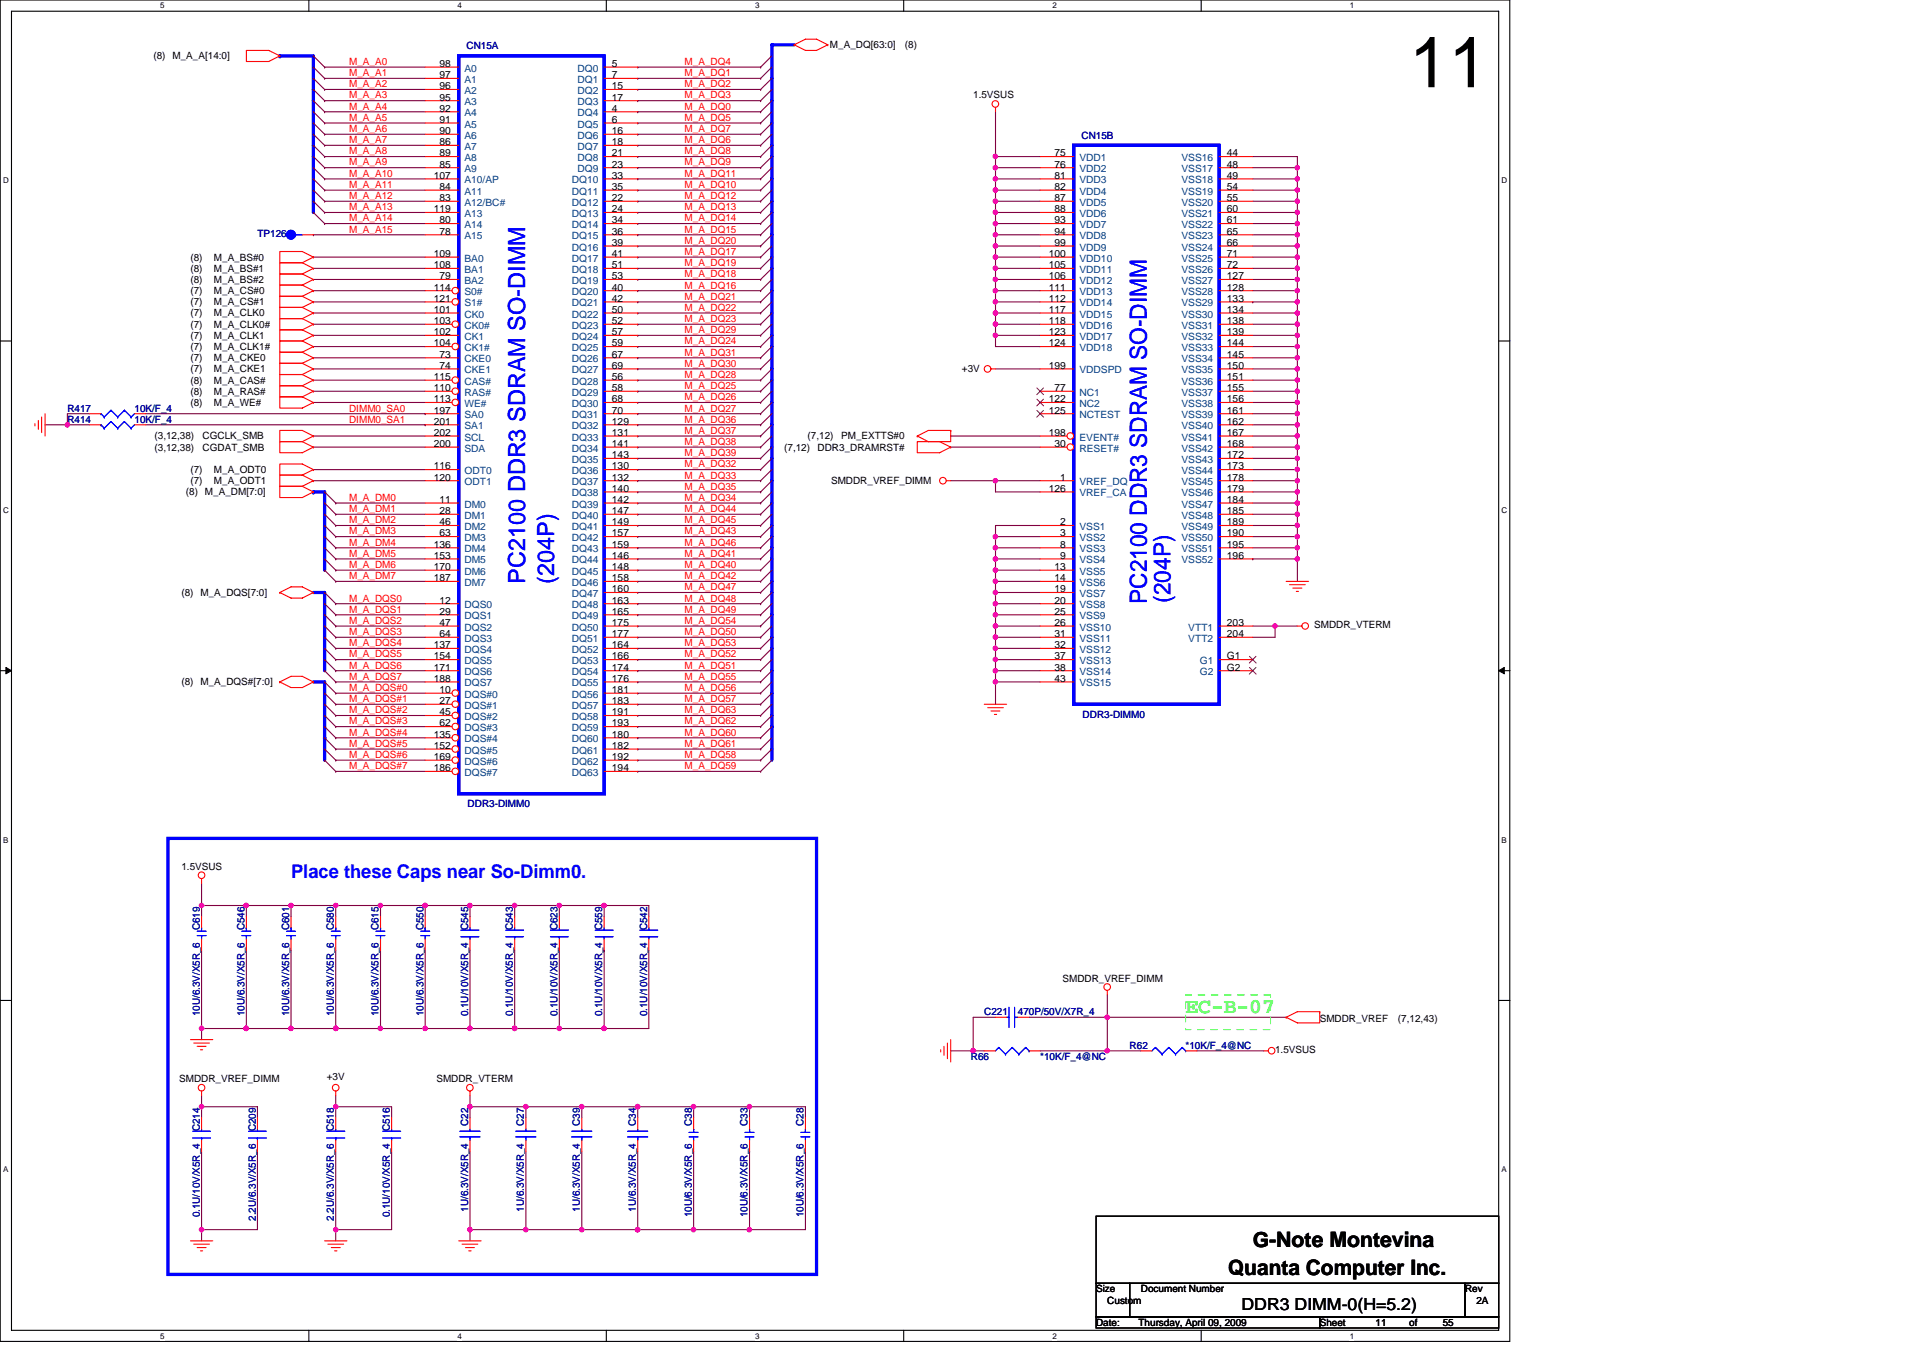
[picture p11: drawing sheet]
<svg xmlns="http://www.w3.org/2000/svg" width="297mm" height="210mm" viewBox="0 0 297 210" stroke-linecap="round" stroke-linejoin="round" font-family="sans-serif">
<defs><g id="words">
<text font-size="11" x="217.7" y="13.5">11</text>
<g font-size="3.6" fill="#00f">
<text x="81.1" y="90.2" transform="rotate(-90 81.1 90.2)">PC2100 DDR3 SDRAM SO-DIMM</text>
<text x="85.6" y="90.2" transform="rotate(-90 85.6 90.2)">(204P)</text>
<text x="177.1" y="93.3" transform="rotate(-90 177.1 93.3)">PC2100 DDR3 SDRAM SO-DIMM</text>
<text x="180.8" y="93.1" transform="rotate(-90 180.8 93.1)">(204P)</text>
</g>
<text font-size="3.3" fill="#0f0" x="183.1" y="156.5">EC-B-07</text>
<g font-size="3.3">
<text x="189.7" y="197">Quanta Computer Inc.</text>
<text x="193.5" y="192.7">G-Note Montevina</text>
</g>
<text font-size="2.9" fill="#00f" x="45" y="135.7">Place these Caps near So-Dimm0.</text>
<text font-size="2.6" x="191.8" y="202.4">DDR3 DIMM-0(H=5.2)</text>
<g font-size="1.5">
<text x="23.7" y="9.2">(8) M_A_A[14:0]</text>
<text x="67.9" y="10.4">98</text>
<text x="94.5" y="10.4">5</text>
<text x="128.2" y="7.5">M_A_DQ[63:0]</text>
<text x="139.8" y="7.5">(8)</text>
<text x="67.9" y="12.1">97</text>
<text x="67.9" y="13.8">96</text>
<text x="67.9" y="15.5">95</text>
<text x="67.9" y="17.3">92</text>
<text x="94.5" y="12.1">7</text>
<text x="94.5" y="13.8">15</text>
<text x="94.5" y="15.5">17</text>
<text x="94.5" y="17.3">4</text>
<text x="150.3" y="15.2">1.5VSUS</text>
<text x="67.9" y="19">91</text>
<text x="67.9" y="20.7">90</text>
<text x="67.9" y="22.4">86</text>
<text x="94.5" y="19">6</text>
<text x="94.5" y="20.7">16</text>
<text x="94.5" y="22.4">18</text>
<text x="67" y="27.6">107</text>
<text x="67.9" y="24.2">89</text>
<text x="67.9" y="25.9">85</text>
<text x="67.9" y="29.4">84</text>
<text x="94.5" y="27.6">33</text>
<text x="94.5" y="29.4">35</text>
<text x="94.5" y="24.2">21</text>
<text x="94.5" y="25.9">23</text>
<text x="162.9" y="24.2">75</text>
<text x="162.9" y="25.9">76</text>
<text x="162.9" y="27.6">81</text>
<text x="162.9" y="29.4">82</text>
<text x="189.5" y="24.2">44</text>
<text x="189.5" y="25.9">48</text>
<text x="189.5" y="27.6">49</text>
<text x="189.5" y="29.4">54</text>
<text x="67" y="32.8">119</text>
<text x="67.9" y="31.1">83</text>
<text x="67.9" y="34.5">80</text>
<text x="94.5" y="31.1">22</text>
<text x="94.5" y="32.8">24</text>
<text x="94.5" y="34.5">34</text>
<text x="162.9" y="31.1">87</text>
<text x="162.9" y="32.8">88</text>
<text x="162.9" y="34.5">93</text>
<text x="189.5" y="31.1">55</text>
<text x="189.5" y="32.8">60</text>
<text x="189.5" y="34.5">61</text>
<text x="29.4" y="40.3">(8)</text>
<text x="29.4" y="42">(8)</text>
<text x="33" y="40.3">M_A_BS#0</text>
<text x="33" y="42">M_A_BS#1</text>
<text x="67" y="39.7">109</text>
<text x="67" y="41.4">108</text>
<text x="67.9" y="36.3">78</text>
<text x="94.5" y="36.3">36</text>
<text x="94.5" y="38">39</text>
<text x="94.5" y="39.7">41</text>
<text x="94.5" y="41.4">51</text>
<text x="162" y="39.7">100</text>
<text x="162" y="41.4">105</text>
<text x="162.9" y="36.3">94</text>
<text x="162.9" y="38">99</text>
<text x="189.5" y="36.3">65</text>
<text x="189.5" y="38">66</text>
<text x="189.5" y="39.7">71</text>
<text x="189.5" y="41.4">72</text>
<text x="29.4" y="43.7">(8)</text>
<text x="29.4" y="45.4">(7)</text>
<text x="29.4" y="47.2">(7)</text>
<text x="33" y="43.7">M_A_BS#2</text>
<text x="33" y="45.4">M_A_CS#0</text>
<text x="33" y="47.2">M_A_CS#1</text>
<text x="67" y="44.9">114</text>
<text x="67" y="46.6">121</text>
<text x="67.9" y="43.2">79</text>
<text x="94.5" y="43.2">53</text>
<text x="94.5" y="44.9">40</text>
<text x="94.5" y="46.6">42</text>
<text x="162" y="43.2">106</text>
<text x="162" y="44.9">111</text>
<text x="162" y="46.6">112</text>
<text x="189.5" y="43.2">127</text>
<text x="189.5" y="44.9">128</text>
<text x="189.5" y="46.6">133</text>
<text x="29.4" y="48.9">(7)</text>
<text x="29.4" y="50.6">(7)</text>
<text x="29.4" y="52.4">(7)</text>
<text x="33" y="48.9">M_A_CLK0</text>
<text x="33" y="50.6">M_A_CLK0#</text>
<text x="33" y="52.4">M_A_CLK1</text>
<text x="67" y="48.3">101</text>
<text x="67" y="50.1">103</text>
<text x="67" y="51.8">102</text>
<text x="67" y="53.5">104</text>
<text x="94.5" y="48.3">50</text>
<text x="94.5" y="50.1">52</text>
<text x="94.5" y="51.8">57</text>
<text x="94.5" y="53.5">59</text>
<text x="162" y="48.3">117</text>
<text x="162" y="50.1">118</text>
<text x="162" y="51.8">123</text>
<text x="162" y="53.5">124</text>
<text x="189.5" y="48.3">134</text>
<text x="189.5" y="50.1">138</text>
<text x="189.5" y="51.8">139</text>
<text x="189.5" y="53.5">144</text>
<text x="29.4" y="54.1">(7)</text>
<text x="29.4" y="55.8">(7)</text>
<text x="29.4" y="57.5">(7)</text>
<text x="29.4" y="59.3">(8)</text>
<text x="33" y="54.1">M_A_CLK1#</text>
<text x="33" y="55.8">M_A_CKE0</text>
<text x="33" y="57.5">M_A_CKE1</text>
<text x="33" y="59.3">M_A_CAS#</text>
<text x="67" y="58.7">115</text>
<text x="67.9" y="55.3">73</text>
<text x="67.9" y="57">74</text>
<text x="94.5" y="55.3">67</text>
<text x="94.5" y="57">69</text>
<text x="94.5" y="58.7">56</text>
<text x="148.6" y="57.5">+3V</text>
<text x="162" y="57">199</text>
<text x="189.5" y="55.3">145</text>
<text x="189.5" y="57">150</text>
<text x="189.5" y="58.7">151</text>
<text x="29.4" y="61">(8)</text>
<text x="29.4" y="62.7">(8)</text>
<text x="33" y="61">M_A_RAS#</text>
<text x="33" y="62.7">M_A_WE#</text>
<text x="67" y="60.4">110</text>
<text x="67" y="62.2">113</text>
<text x="67" y="63.9">197</text>
<text x="67" y="65.6">201</text>
<text x="94.5" y="60.4">58</text>
<text x="94.5" y="62.2">68</text>
<text x="94.5" y="63.9">70</text>
<text x="94.5" y="65.6">129</text>
<text x="162" y="62.2">122</text>
<text x="162" y="63.9">125</text>
<text x="162.9" y="60.4">77</text>
<text x="189.5" y="60.4">155</text>
<text x="189.5" y="62.2">156</text>
<text x="189.5" y="63.9">161</text>
<text x="189.5" y="65.6">162</text>
<text x="23.9" y="67.9">(3,12,38)</text>
<text x="23.9" y="69.6">(3,12,38)</text>
<text x="31.3" y="67.9">CGCLK_SMB</text>
<text x="31.3" y="69.6">CGDAT_SMB</text>
<text x="67" y="67.4">202</text>
<text x="67" y="69.1">200</text>
<text x="94.5" y="67.4">131</text>
<text x="94.5" y="69.1">141</text>
<text x="94.5" y="70.8">143</text>
<text x="121.1" y="69.6">(7,12)</text>
<text x="124.8" y="67.9">(7,12)</text>
<text x="126.3" y="69.6">DDR3_DRAMRST#</text>
<text x="129.9" y="67.9">PM_EXTTS#0</text>
<text x="162" y="67.4">198</text>
<text x="162.9" y="69.1">30</text>
<text x="189.5" y="67.4">167</text>
<text x="189.5" y="69.1">168</text>
<text x="189.5" y="70.8">172</text>
<text x="28.7" y="76.5">(8) M_A_DM[7:0]</text>
<text x="29.4" y="73.1">(7)</text>
<text x="29.4" y="74.8">(7)</text>
<text x="33" y="73.1">M_A_ODT0</text>
<text x="33" y="74.8">M_A_ODT1</text>
<text x="67" y="72.5">116</text>
<text x="67" y="74.3">120</text>
<text x="67.9" y="77.7">11</text>
<text x="94.5" y="72.5">130</text>
<text x="94.5" y="74.3">132</text>
<text x="94.5" y="76">140</text>
<text x="94.5" y="77.7">142</text>
<text x="128.4" y="74.8">SMDDR_VREF_DIMM</text>
<text x="162" y="76">126</text>
<text x="163.8" y="74.3">1</text>
<text x="189.5" y="72.5">173</text>
<text x="189.5" y="74.3">178</text>
<text x="189.5" y="76">179</text>
<text x="189.5" y="77.7">184</text>
<text x="67.9" y="79.4">28</text>
<text x="67.9" y="81.2">46</text>
<text x="67.9" y="82.9">63</text>
<text x="94.5" y="79.4">147</text>
<text x="94.5" y="81.2">149</text>
<text x="94.5" y="82.9">157</text>
<text x="163.8" y="81.2">2</text>
<text x="163.8" y="82.9">3</text>
<text x="189.5" y="79.4">185</text>
<text x="189.5" y="81.2">189</text>
<text x="189.5" y="82.9">190</text>
<text x="67" y="84.6">136</text>
<text x="67" y="86.3">153</text>
<text x="67" y="88.1">170</text>
<text x="67" y="89.8">187</text>
<text x="94.5" y="84.6">159</text>
<text x="94.5" y="86.3">146</text>
<text x="94.5" y="88.1">148</text>
<text x="94.5" y="89.8">158</text>
<text x="162.9" y="88.1">13</text>
<text x="162.9" y="89.8">14</text>
<text x="163.8" y="84.6">8</text>
<text x="163.8" y="86.3">9</text>
<text x="189.5" y="84.6">195</text>
<text x="189.5" y="86.3">196</text>
<text x="28" y="92.1">(8) M_A_DQS[7:0]</text>
<text x="67.9" y="93.3">12</text>
<text x="67.9" y="95">29</text>
<text x="94.5" y="91.5">160</text>
<text x="94.5" y="93.3">163</text>
<text x="94.5" y="95">165</text>
<text x="162.9" y="91.5">19</text>
<text x="162.9" y="93.3">20</text>
<text x="162.9" y="95">25</text>
<text x="67" y="100.2">137</text>
<text x="67" y="101.9">154</text>
<text x="67.9" y="96.7">47</text>
<text x="67.9" y="98.4">64</text>
<text x="94.5" y="96.7">175</text>
<text x="94.5" y="98.4">177</text>
<text x="94.5" y="100.2">164</text>
<text x="94.5" y="101.9">166</text>
<text x="162.9" y="96.7">26</text>
<text x="162.9" y="98.4">31</text>
<text x="162.9" y="100.2">32</text>
<text x="162.9" y="101.9">37</text>
<text x="189.5" y="101.9">G1</text>
<text x="189.5" y="96.7">203</text>
<text x="189.5" y="98.4">204</text>
<text x="203" y="97.1">SMDDR_VTERM</text>
<text x="28" y="105.9">(8) M_A_DQS#[7:0]</text>
<text x="67" y="103.6">171</text>
<text x="67" y="105.3">188</text>
<text x="67.9" y="107.1">10</text>
<text x="94.5" y="103.6">174</text>
<text x="94.5" y="105.3">176</text>
<text x="94.5" y="107.1">181</text>
<text x="162.9" y="103.6">38</text>
<text x="162.9" y="105.3">43</text>
<text x="189.5" y="103.6">G2</text>
<text x="67" y="114">135</text>
<text x="67.9" y="108.8">27</text>
<text x="67.9" y="110.5">45</text>
<text x="67.9" y="112.2">62</text>
<text x="94.5" y="108.8">183</text>
<text x="94.5" y="110.5">191</text>
<text x="94.5" y="112.2">193</text>
<text x="94.5" y="114">180</text>
<text x="67" y="115.7">152</text>
<text x="67" y="117.4">169</text>
<text x="67" y="119.2">186</text>
<text x="94.5" y="115.7">182</text>
<text x="94.5" y="117.4">192</text>
<text x="94.5" y="119.2">194</text>
<text x="28" y="134.4">1.5VSUS</text>
<text x="164.1" y="151.7">SMDDR_VREF_DIMM</text>
<text x="203.9" y="157.9">SMDDR_VREF</text>
<text x="215.9" y="157.9">(7,12,43)</text>
<text x="27.7" y="167.2">SMDDR_VREF_DIMM</text>
<text x="50.5" y="166.9">+3V</text>
<text x="67.4" y="167.2">SMDDR_VTERM</text>
<text x="197" y="162.7">1.5VSUS</text>
<text x="169.3" y="199.7">Size</text>
<text x="171" y="201.4">Custom</text>
<text x="176.2" y="199.7">Document Number</text>
<text x="226.3" y="199.7">Rev</text>
<text x="228" y="201.4">2A</text>
<text x="169.3" y="204.9">Date:</text>
<text x="175.9" y="204.9">Thursday, April 09, 2009</text>
<text x="203.9" y="204.9">Sheet</text>
<text x="212.5" y="204.9">11</text>
<text x="217.7" y="204.9">of</text>
<text x="222.9" y="204.9">55</text>
</g>
<g font-size="1.5" fill="#f00">
<text x="53.9" y="10">M_A_A0</text>
<text x="53.9" y="11.8">M_A_A1</text>
<text x="105.7" y="11.8">M_A_DQ1</text>
<text x="105.7" y="10">M_A_DQ4</text>
<text x="53.9" y="16.9">M_A_A4</text>
<text x="53.9" y="13.5">M_A_A2</text>
<text x="53.9" y="15.2">M_A_A3</text>
<text x="105.7" y="13.5">M_A_DQ2</text>
<text x="105.7" y="15.2">M_A_DQ3</text>
<text x="105.7" y="16.9">M_A_DQ0</text>
<text x="53.9" y="23.9">M_A_A8</text>
<text x="53.9" y="22.1">M_A_A7</text>
<text x="53.9" y="20.4">M_A_A6</text>
<text x="53.9" y="18.7">M_A_A5</text>
<text x="105.7" y="22.1">M_A_DQ6</text>
<text x="105.7" y="20.4">M_A_DQ7</text>
<text x="105.7" y="18.7">M_A_DQ5</text>
<text x="105.7" y="23.9">M_A_DQ8</text>
<text x="53.9" y="29">M_A_A11</text>
<text x="53.9" y="27.3">M_A_A10</text>
<text x="53.9" y="25.6">M_A_A9</text>
<text x="105.7" y="29">M_A_DQ10</text>
<text x="105.7" y="27.3">M_A_DQ11</text>
<text x="105.7" y="25.6">M_A_DQ9</text>
<text x="53.9" y="35.9">M_A_A15</text>
<text x="53.9" y="34.2">M_A_A14</text>
<text x="53.9" y="32.5">M_A_A13</text>
<text x="53.9" y="30.8">M_A_A12</text>
<text x="105.7" y="35.9">M_A_DQ15</text>
<text x="105.7" y="32.5">M_A_DQ13</text>
<text x="105.7" y="34.2">M_A_DQ14</text>
<text x="105.7" y="30.8">M_A_DQ12</text>
<text x="105.7" y="39.4">M_A_DQ17</text>
<text x="105.7" y="41.1">M_A_DQ19</text>
<text x="105.7" y="37.7">M_A_DQ20</text>
<text x="105.7" y="44.6">M_A_DQ16</text>
<text x="105.7" y="42.8">M_A_DQ18</text>
<text x="105.7" y="46.3">M_A_DQ21</text>
<text x="105.7" y="51.5">M_A_DQ29</text>
<text x="105.7" y="48">M_A_DQ22</text>
<text x="105.7" y="49.8">M_A_DQ23</text>
<text x="105.7" y="53.2">M_A_DQ24</text>
<text x="105.7" y="58.4">M_A_DQ28</text>
<text x="105.7" y="56.7">M_A_DQ30</text>
<text x="105.7" y="54.9">M_A_DQ31</text>
<text x="53.9" y="63.6">DIMM0_SA0</text>
<text x="53.9" y="65.3">DIMM0_SA1</text>
<text x="105.7" y="60.1">M_A_DQ25</text>
<text x="105.7" y="61.8">M_A_DQ26</text>
<text x="105.7" y="63.6">M_A_DQ27</text>
<text x="105.7" y="65.3">M_A_DQ36</text>
<text x="105.7" y="67">M_A_DQ37</text>
<text x="105.7" y="68.7">M_A_DQ38</text>
<text x="105.7" y="70.5">M_A_DQ39</text>
<text x="53.9" y="77.4">M_A_DM0</text>
<text x="105.7" y="75.7">M_A_DQ35</text>
<text x="105.7" y="72.2">M_A_DQ32</text>
<text x="105.7" y="73.9">M_A_DQ33</text>
<text x="105.7" y="77.4">M_A_DQ34</text>
<text x="53.9" y="79.1">M_A_DM1</text>
<text x="53.9" y="80.9">M_A_DM2</text>
<text x="53.9" y="82.6">M_A_DM3</text>
<text x="105.7" y="80.9">M_A_DQ45</text>
<text x="105.7" y="82.6">M_A_DQ43</text>
<text x="105.7" y="79.1">M_A_DQ44</text>
<text x="53.9" y="84.3">M_A_DM4</text>
<text x="53.9" y="86">M_A_DM5</text>
<text x="53.9" y="87.8">M_A_DM6</text>
<text x="53.9" y="89.5">M_A_DM7</text>
<text x="105.7" y="84.3">M_A_DQ46</text>
<text x="105.7" y="87.8">M_A_DQ40</text>
<text x="105.7" y="86">M_A_DQ41</text>
<text x="105.7" y="89.5">M_A_DQ42</text>
<text x="53.9" y="92.9">M_A_DQS0</text>
<text x="53.9" y="94.7">M_A_DQS1</text>
<text x="105.7" y="91.2">M_A_DQ47</text>
<text x="105.7" y="92.9">M_A_DQ48</text>
<text x="105.7" y="94.7">M_A_DQ49</text>
<text x="53.9" y="96.4">M_A_DQS2</text>
<text x="53.9" y="98.1">M_A_DQS3</text>
<text x="53.9" y="99.8">M_A_DQS4</text>
<text x="53.9" y="101.6">M_A_DQS5</text>
<text x="105.7" y="98.1">M_A_DQ50</text>
<text x="105.7" y="101.6">M_A_DQ52</text>
<text x="105.7" y="99.8">M_A_DQ53</text>
<text x="105.7" y="96.4">M_A_DQ54</text>
<text x="53.9" y="103.3">M_A_DQS6</text>
<text x="53.9" y="105">M_A_DQS7</text>
<text x="53.9" y="106.8">M_A_DQS#0</text>
<text x="105.7" y="103.3">M_A_DQ51</text>
<text x="105.7" y="105">M_A_DQ55</text>
<text x="105.7" y="106.8">M_A_DQ56</text>
<text x="53.9" y="108.5">M_A_DQS#1</text>
<text x="53.9" y="110.2">M_A_DQS#2</text>
<text x="53.9" y="111.9">M_A_DQS#3</text>
<text x="53.9" y="113.7">M_A_DQS#4</text>
<text x="105.7" y="111.9">M_A_DQ62</text>
<text x="105.7" y="110.2">M_A_DQ63</text>
<text x="105.7" y="108.5">M_A_DQ57</text>
<text x="105.7" y="113.7">M_A_DQ60</text>
<text x="53.9" y="115.4">M_A_DQS#5</text>
<text x="53.9" y="117.1">M_A_DQS#6</text>
<text x="53.9" y="118.9">M_A_DQS#7</text>
<text x="105.7" y="117.1">M_A_DQ58</text>
<text x="105.7" y="118.9">M_A_DQ59</text>
<text x="105.7" y="115.4">M_A_DQ61</text>
</g>
<g font-size="1.5" fill="#004080">
<text x="71.7" y="11.1">A0</text>
<text x="89.2" y="11.1">DQ0</text>
<text x="71.7" y="12.8">A1</text>
<text x="71.7" y="14.5">A2</text>
<text x="71.7" y="16.3">A3</text>
<text x="71.7" y="18">A4</text>
<text x="89.2" y="12.8">DQ1</text>
<text x="89.2" y="14.5">DQ2</text>
<text x="89.2" y="16.3">DQ3</text>
<text x="89.2" y="18">DQ4</text>
<text x="71.7" y="19.7">A5</text>
<text x="71.7" y="21.4">A6</text>
<text x="71.7" y="23.2">A7</text>
<text x="89.2" y="19.7">DQ5</text>
<text x="89.2" y="21.4">DQ6</text>
<text x="89.2" y="23.2">DQ7</text>
<text x="71.7" y="24.9">A8</text>
<text x="71.7" y="26.6">A9</text>
<text x="71.7" y="28.3">A10/AP</text>
<text x="88.3" y="28.3">DQ10</text>
<text x="89.2" y="24.9">DQ8</text>
<text x="89.2" y="26.6">DQ9</text>
<text x="166.7" y="24.9">VDD1</text>
<text x="166.7" y="26.6">VDD2</text>
<text x="166.7" y="28.3">VDD3</text>
<text x="182.5" y="24.9">VSS16</text>
<text x="182.5" y="26.6">VSS17</text>
<text x="182.5" y="28.3">VSS18</text>
<text x="71.7" y="30.1">A11</text>
<text x="71.7" y="31.8">A12/BC#</text>
<text x="71.7" y="33.5">A13</text>
<text x="71.7" y="35.2">A14</text>
<text x="88.3" y="30.1">DQ11</text>
<text x="88.3" y="31.8">DQ12</text>
<text x="88.3" y="33.5">DQ13</text>
<text x="88.3" y="35.2">DQ14</text>
<text x="166.7" y="30.1">VDD4</text>
<text x="166.7" y="31.8">VDD5</text>
<text x="166.7" y="33.5">VDD6</text>
<text x="166.7" y="35.2">VDD7</text>
<text x="182.5" y="30.1">VSS19</text>
<text x="182.5" y="31.8">VSS20</text>
<text x="182.5" y="33.5">VSS21</text>
<text x="182.5" y="35.2">VSS22</text>
<text x="71.7" y="37">A15</text>
<text x="71.7" y="40.4">BA0</text>
<text x="88.3" y="37">DQ15</text>
<text x="88.3" y="38.7">DQ16</text>
<text x="88.3" y="40.4">DQ17</text>
<text x="166.7" y="37">VDD8</text>
<text x="166.7" y="38.7">VDD9</text>
<text x="166.7" y="40.4">VDD10</text>
<text x="182.5" y="37">VSS23</text>
<text x="182.5" y="38.7">VSS24</text>
<text x="182.5" y="40.4">VSS25</text>
<text x="71.7" y="42.2">BA1</text>
<text x="71.7" y="43.9">BA2</text>
<text x="71.7" y="45.6">S0#</text>
<text x="71.7" y="47.3">S1#</text>
<text x="88.3" y="42.2">DQ18</text>
<text x="88.3" y="43.9">DQ19</text>
<text x="88.3" y="45.6">DQ20</text>
<text x="88.3" y="47.3">DQ21</text>
<text x="166.7" y="42.2">VDD11</text>
<text x="166.7" y="43.9">VDD12</text>
<text x="166.7" y="45.6">VDD13</text>
<text x="166.7" y="47.3">VDD14</text>
<text x="182.5" y="42.2">VSS26</text>
<text x="182.5" y="43.9">VSS27</text>
<text x="182.5" y="45.6">VSS28</text>
<text x="182.5" y="47.3">VSS29</text>
<text x="71.7" y="49.1">CK0</text>
<text x="71.7" y="50.8">CK0#</text>
<text x="71.7" y="52.5">CK1</text>
<text x="88.3" y="49.1">DQ22</text>
<text x="88.3" y="50.8">DQ23</text>
<text x="88.3" y="52.5">DQ24</text>
<text x="166.7" y="49.1">VDD15</text>
<text x="166.7" y="50.8">VDD16</text>
<text x="166.7" y="52.5">VDD17</text>
<text x="182.5" y="49.1">VSS30</text>
<text x="182.5" y="50.8">VSS31</text>
<text x="182.5" y="52.5">VSS32</text>
<text x="71.7" y="54.3">CK1#</text>
<text x="71.7" y="56">CKE0</text>
<text x="71.7" y="57.7">CKE1</text>
<text x="71.7" y="59.4">CAS#</text>
<text x="88.3" y="54.3">DQ25</text>
<text x="88.3" y="56">DQ26</text>
<text x="88.3" y="57.7">DQ27</text>
<text x="88.3" y="59.4">DQ28</text>
<text x="166.7" y="54.3">VDD18</text>
<text x="166.7" y="57.7">VDDSPD</text>
<text x="182.5" y="54.3">VSS33</text>
<text x="182.5" y="56">VSS34</text>
<text x="182.5" y="57.7">VSS35</text>
<text x="182.5" y="59.4">VSS36</text>
<text x="71.7" y="61.2">RAS#</text>
<text x="71.7" y="62.9">WE#</text>
<text x="71.7" y="64.6">SA0</text>
<text x="88.3" y="61.2">DQ29</text>
<text x="88.3" y="62.9">DQ30</text>
<text x="88.3" y="64.6">DQ31</text>
<text x="166.7" y="61.2">NC1</text>
<text x="166.7" y="62.9">NC2</text>
<text x="166.7" y="64.6">NCTEST</text>
<text x="182.5" y="61.2">VSS37</text>
<text x="182.5" y="62.9">VSS38</text>
<text x="182.5" y="64.6">VSS39</text>
<text x="71.7" y="66.3">SA1</text>
<text x="71.7" y="68.1">SCL</text>
<text x="71.7" y="69.8">SDA</text>
<text x="88.3" y="66.3">DQ32</text>
<text x="88.3" y="68.1">DQ33</text>
<text x="88.3" y="69.8">DQ34</text>
<text x="88.3" y="71.5">DQ35</text>
<text x="166.7" y="68.1">EVENT#</text>
<text x="166.7" y="69.8">RESET#</text>
<text x="182.5" y="66.3">VSS40</text>
<text x="182.5" y="68.1">VSS41</text>
<text x="182.5" y="69.8">VSS42</text>
<text x="182.5" y="71.5">VSS43</text>
<text x="71.7" y="73.3">ODT0</text>
<text x="71.7" y="75">ODT1</text>
<text x="88.3" y="73.3">DQ36</text>
<text x="88.3" y="75">DQ37</text>
<text x="88.3" y="76.7">DQ38</text>
<text x="166.7" y="75">VREF_DQ</text>
<text x="166.7" y="76.7">VREF_CA</text>
<text x="182.5" y="73.3">VSS44</text>
<text x="182.5" y="75">VSS45</text>
<text x="182.5" y="76.7">VSS46</text>
<text x="71.7" y="78.4">DM0</text>
<text x="71.7" y="80.2">DM1</text>
<text x="71.7" y="81.9">DM2</text>
<text x="71.7" y="83.6">DM3</text>
<text x="88.3" y="78.4">DQ39</text>
<text x="88.3" y="80.2">DQ40</text>
<text x="88.3" y="81.9">DQ41</text>
<text x="88.3" y="83.6">DQ42</text>
<text x="166.7" y="81.9">VSS1</text>
<text x="166.7" y="83.6">VSS2</text>
<text x="182.5" y="78.4">VSS47</text>
<text x="182.5" y="80.2">VSS48</text>
<text x="182.5" y="81.9">VSS49</text>
<text x="182.5" y="83.6">VSS50</text>
<text x="71.7" y="85.3">DM4</text>
<text x="71.7" y="87.1">DM5</text>
<text x="71.7" y="88.8">DM6</text>
<text x="88.3" y="85.3">DQ43</text>
<text x="88.3" y="87.1">DQ44</text>
<text x="88.3" y="88.8">DQ45</text>
<text x="166.7" y="85.3">VSS3</text>
<text x="166.7" y="87.1">VSS4</text>
<text x="166.7" y="88.8">VSS5</text>
<text x="182.5" y="85.3">VSS51</text>
<text x="182.5" y="87.1">VSS52</text>
<text x="71.7" y="90.5">DM7</text>
<text x="71.7" y="94">DQS0</text>
<text x="71.7" y="95.7">DQS1</text>
<text x="88.3" y="90.5">DQ46</text>
<text x="88.3" y="92.2">DQ47</text>
<text x="88.3" y="94">DQ48</text>
<text x="88.3" y="95.7">DQ49</text>
<text x="166.7" y="90.5">VSS6</text>
<text x="166.7" y="92.2">VSS7</text>
<text x="166.7" y="94">VSS8</text>
<text x="166.7" y="95.7">VSS9</text>
<text x="71.7" y="97.4">DQS2</text>
<text x="71.7" y="99.2">DQS3</text>
<text x="71.7" y="100.9">DQS4</text>
<text x="88.3" y="97.4">DQ50</text>
<text x="88.3" y="99.2">DQ51</text>
<text x="88.3" y="100.9">DQ52</text>
<text x="166.7" y="97.4">VSS10</text>
<text x="166.7" y="99.2">VSS11</text>
<text x="166.7" y="100.9">VSS12</text>
<text x="183.6" y="97.4">VTT1</text>
<text x="183.6" y="99.2">VTT2</text>
<text x="71.7" y="102.6">DQS5</text>
<text x="71.7" y="104.3">DQS6</text>
<text x="71.7" y="106.1">DQS7</text>
<text x="71.7" y="107.8">DQS#0</text>
<text x="88.3" y="102.6">DQ53</text>
<text x="88.3" y="104.3">DQ54</text>
<text x="88.3" y="106.1">DQ55</text>
<text x="88.3" y="107.8">DQ56</text>
<text x="166.7" y="102.6">VSS13</text>
<text x="166.7" y="104.3">VSS14</text>
<text x="166.7" y="106.1">VSS15</text>
<text x="185.3" y="102.6">G1</text>
<text x="185.3" y="104.3">G2</text>
<text x="71.7" y="109.5">DQS#1</text>
<text x="71.7" y="111.3">DQS#2</text>
<text x="71.7" y="113">DQS#3</text>
<text x="88.3" y="109.5">DQ57</text>
<text x="88.3" y="111.3">DQ58</text>
<text x="88.3" y="113">DQ59</text>
<text x="71.7" y="114.7">DQS#4</text>
<text x="71.7" y="116.4">DQS#5</text>
<text x="71.7" y="118.2">DQS#6</text>
<text x="71.7" y="119.9">DQS#7</text>
<text x="88.3" y="114.7">DQ60</text>
<text x="88.3" y="116.4">DQ61</text>
<text x="88.3" y="118.2">DQ62</text>
<text x="88.3" y="119.9">DQ63</text>
</g>
<g font-size="1.5" fill="#000080">
<text x="72.1" y="7.6">CN15A</text>
<text x="167.1" y="21.4">CN15B</text>
<text x="39.8" y="36.6">TP126</text>
<text x="10.4" y="65.3">R414</text>
<text x="10.4" y="63.6">R417</text>
<text x="20.8" y="65.3">10K/F_4</text>
<text x="20.8" y="63.6">10K/F_4</text>
<text x="167.2" y="110.9">DDR3-DIMM0</text>
<text x="72.2" y="124.7">DDR3-DIMM0</text>
<text x="30.9" y="143.7" transform="rotate(-90 30.9 143.7)">C619</text>
<text x="37.8" y="143.7" transform="rotate(-90 37.8 143.7)">C546</text>
<text x="44.7" y="143.7" transform="rotate(-90 44.7 143.7)">C601</text>
<text x="51.6" y="143.7" transform="rotate(-90 51.6 143.7)">C580</text>
<text x="58.5" y="143.7" transform="rotate(-90 58.5 143.7)">C615</text>
<text x="65.4" y="143.7" transform="rotate(-90 65.4 143.7)">C550</text>
<text x="72.3" y="143.7" transform="rotate(-90 72.3 143.7)">C545</text>
<text x="79.2" y="143.7" transform="rotate(-90 79.2 143.7)">C543</text>
<text x="86.1" y="143.7" transform="rotate(-90 86.1 143.7)">C623</text>
<text x="93" y="143.7" transform="rotate(-90 93 143.7)">C559</text>
<text x="99.9" y="143.7" transform="rotate(-90 99.9 143.7)">C542</text>
<text x="30.9" y="157" transform="rotate(-90 30.9 157)">10U/6.3V/X5R_6</text>
<text x="37.8" y="157" transform="rotate(-90 37.8 157)">10U/6.3V/X5R_6</text>
<text x="44.7" y="157" transform="rotate(-90 44.7 157)">10U/6.3V/X5R_6</text>
<text x="51.6" y="157" transform="rotate(-90 51.6 157)">10U/6.3V/X5R_6</text>
<text x="58.5" y="157" transform="rotate(-90 58.5 157)">10U/6.3V/X5R_6</text>
<text x="65.4" y="157" transform="rotate(-90 65.4 157)">10U/6.3V/X5R_6</text>
<text x="72.3" y="157" transform="rotate(-90 72.3 157)">0.1U/10V/X5R_4</text>
<text x="79.2" y="157" transform="rotate(-90 79.2 157)">0.1U/10V/X5R_4</text>
<text x="86.1" y="157" transform="rotate(-90 86.1 157)">0.1U/10V/X5R_4</text>
<text x="93" y="157" transform="rotate(-90 93 157)">0.1U/10V/X5R_4</text>
<text x="99.9" y="157" transform="rotate(-90 99.9 157)">0.1U/10V/X5R_4</text>
<text x="152" y="156.8">C221</text>
<text x="157.2" y="156.8">470P/50V/X7R_4</text>
<text x="150" y="163.8">R66</text>
<text x="160.7" y="163.8">*10K/F_4@NC</text>
<text x="174.5" y="162">R62</text>
<text x="183.1" y="162">*10K/F_4@NC</text>
<text x="72.3" y="173.9" transform="rotate(-90 72.3 173.9)">C22</text>
<text x="80.9" y="173.9" transform="rotate(-90 80.9 173.9)">C27</text>
<text x="89.6" y="173.9" transform="rotate(-90 89.6 173.9)">C39</text>
<text x="98.2" y="173.9" transform="rotate(-90 98.2 173.9)">C34</text>
<text x="106.8" y="173.9" transform="rotate(-90 106.8 173.9)">C38</text>
<text x="115.5" y="173.9" transform="rotate(-90 115.5 173.9)">C33</text>
<text x="124.1" y="173.9" transform="rotate(-90 124.1 173.9)">C28</text>
<text x="30.9" y="174.8" transform="rotate(-90 30.9 174.8)">C214</text>
<text x="39.5" y="174.8" transform="rotate(-90 39.5 174.8)">C209</text>
<text x="51.6" y="174.8" transform="rotate(-90 51.6 174.8)">C518</text>
<text x="60.2" y="174.8" transform="rotate(-90 60.2 174.8)">C516</text>
<text x="30.9" y="188.1" transform="rotate(-90 30.9 188.1)">0.1U/10V/X5R_4</text>
<text x="39.5" y="188.6" transform="rotate(-90 39.5 188.6)">2.2U/6.3V/X5R_6</text>
<text x="51.6" y="188.6" transform="rotate(-90 51.6 188.6)">2.2U/6.3V/X5R_6</text>
<text x="60.2" y="188.1" transform="rotate(-90 60.2 188.1)">0.1U/10V/X5R_4</text>
<text x="72.3" y="187.2" transform="rotate(-90 72.3 187.2)">1U/6.3V/X5R_4</text>
<text x="80.9" y="187.2" transform="rotate(-90 80.9 187.2)">1U/6.3V/X5R_4</text>
<text x="89.6" y="187.2" transform="rotate(-90 89.6 187.2)">1U/6.3V/X5R_4</text>
<text x="98.2" y="187.2" transform="rotate(-90 98.2 187.2)">1U/6.3V/X5R_4</text>
<text x="106.8" y="188.1" transform="rotate(-90 106.8 188.1)">10U/6.3V/X5R_6</text>
<text x="115.5" y="188.1" transform="rotate(-90 115.5 188.1)">10U/6.3V/X5R_6</text>
<text x="124.1" y="188.1" transform="rotate(-90 124.1 188.1)">10U/6.3V/X5R_6</text>
</g>
<g font-size="1.2">
<text x="24.7" y="1.3">5</text>
<text x="70.7" y="1.3">4</text>
<text x="116.6" y="1.3">3</text>
<text x="162.6" y="1.3">2</text>
<text x="208.5" y="1.3">1</text>
<text x=".5" y="28.3">D</text>
<text x="231.9" y="28.3">D</text>
<text x=".5" y="79.2">C</text>
<text x="231.9" y="79.2">C</text>
<text x=".5" y="130.2">B</text>
<text x="231.9" y="130.2">B</text>
<text x=".5" y="181.1">A</text>
<text x="231.9" y="181.1">A</text>
<text x="24.7" y="206.8">5</text>
<text x="70.7" y="206.8">4</text>
<text x="116.6" y="206.8">3</text>
<text x="162.6" y="206.8">2</text>
<text x="208.5" y="206.8">1</text>
</g>
</g></defs>
<path d="M0 0h233.2v207.3h-233.2zM1.8 1.7h229.7v203.8h-229.7z" fill="none" stroke="#000" stroke-width=".17"/>
<g fill="#fff">
<path d="M24.7 .2h.7v1.4h-.7z"/>
<path d="M24.7 205.7h.7v1.4h-.7z"/>
</g>
<path d="M47.7 0v1.7M47.7 205.5v1.8" fill="none" stroke="#000" stroke-width=".17"/>
<g fill="#fff">
<path d="M70.7 .2h.6v1.4h-.6z"/>
<path d="M70.7 205.7h.6v1.4h-.6z"/>
</g>
<path d="M93.7 0v1.7M93.7 205.5v1.8" fill="none" stroke="#000" stroke-width=".17"/>
<g fill="#fff">
<path d="M116.6 .2h.7v1.4h-.7z"/>
<path d="M116.6 205.7h.7v1.4h-.7z"/>
</g>
<path d="M139.6 0v1.7M139.6 205.5v1.8" fill="none" stroke="#000" stroke-width=".17"/>
<g fill="#fff">
<path d="M162.6 .2h.6v1.4h-.6z"/>
<path d="M162.6 205.7h.6v1.4h-.6z"/>
</g>
<path d="M185.5 0v1.7M185.5 205.5v1.8" fill="none" stroke="#000" stroke-width=".17"/>
<g fill="#fff">
<path d="M208.5 .2h.7v1.4h-.7z"/>
<path d="M208.5 205.7h.7v1.4h-.7z"/>
<path d="M.5 27.2h.8v1.4h-.8z"/>
<path d="M231.9 27.2h.9v1.4h-.9z"/>
<path d="M.5 78.1h.8v1.4h-.8z"/>
<path d="M231.9 78.1h.9v1.4h-.9z"/>
</g>
<path d="M0 52.7h1.8M231.5 52.7h1.7" fill="none" stroke="#000" stroke-width=".17"/>
<g fill="#fff">
<path d="M.5 129.1h.8v1.4h-.8z"/>
<path d="M231.9 129.1h.8v1.4h-.8z"/>
</g>
<path d="M0 103.6h1.8M231.5 103.6h1.7" fill="none" stroke="#000" stroke-width=".17"/>
<path d="M.9 103.1l.9 .5-.9 .5zM231.5 103.6l.9-.5v1z" fill="#000" stroke="#000" stroke-width=".15"/>
<g fill="#fff">
<path d="M.5 180h.8v1.4h-.8z"/>
<path d="M231.9 180h.8v1.4h-.8z"/>
</g>
<path d="M0 154.6h1.8M231.5 154.6h1.7M169.3 198.3h5.2v5.2h-5.2zM169.3 187.9h62.2v10.4h-62.2zM174.5 198.3h51.8v5.2h-51.8zM226.3 198.3h5.2v5.2h-5.2zM169.3 203.5h34.6v1.7h-34.6zM203.9 203.5h27.6v1.7h-27.6z" fill="none" stroke="#000" stroke-width=".17"/>
<g fill="none" stroke="#800040" stroke-width=".17">
<path d="M48.4 8.6h.1M48.4 10.4h.1M48.4 12.1h.1M48.4 13.8h.1M48.4 15.6h.1M48.4 17.3h.1M48.4 19h.1M48.4 8.6l1.7 1.8M48.4 10.4l1.7 1.7M48.4 12.1l1.7 1.7M48.4 13.8l1.7 1.8M48.4 15.6l1.7 1.7"/>
<path d="M48.4 17.3l1.7 1.7M48.4 19l1.7 1.7M50.1 10.4h.1M50.1 19h.1M50.1 17.3h.1M50.1 13.8h.1M50.1 15.6h.1M50.1 12.1h.1M50.1 10.4h15.6M50.1 19h15.6M50.1 17.3h15.6M50.1 13.8h15.6"/>
<path d="M50.1 15.6h15.6M50.1 12.1h15.6M98.5 12.1h.1M98.5 13.8h.1M98.5 15.6h.1M98.5 19h.1M98.5 10.4h.1M98.5 17.3h.1M98.5 10.4h19M98.5 19h19M98.5 17.3h19M98.5 13.8h19"/>
<path d="M98.5 15.6h19M98.5 12.1h19M117.5 10.4h.1M117.5 12.1h.1M117.5 13.8h.1M117.5 19h.1M117.5 15.6h.1M117.5 17.3h.1M119.2 8.6l-1.7 1.8M119.2 10.4l-1.7 1.7M119.2 12.1l-1.7 1.7M119.2 17.3l-1.7 1.7"/>
<path d="M119.2 13.8l-1.7 1.8M119.2 15.6l-1.7 1.7M119.2 19l-1.7 1.7M153.8 17.3v6.9M48.4 36.3h.1M48.4 39.7h17.3M48.4 20.7h.1M48.4 22.5h.1M48.4 24.2h.1M48.4 25.9h.1M48.4 27.6h.1M48.4 29.4h.1"/>
<path d="M48.4 31.1h.1M48.4 32.8h.1M48.4 36.3h17.3M48.4 20.7l1.7 1.8M48.4 22.5l1.7 1.7M48.4 24.2l1.7 1.7M48.4 25.9l1.7 1.7M48.4 27.6l1.7 1.8M48.4 29.4l1.7 1.7M48.4 31.1l1.7 1.7M48.4 32.8l1.7 1.7M50.1 34.5h.1"/>
<path d="M50.1 32.8h.1M50.1 31.1h.1M50.1 29.4h.1M50.1 27.6h.1M50.1 25.9h.1M50.1 24.2h.1M50.1 22.5h.1M50.1 20.7h.1M50.1 34.5h15.6M50.1 32.8h15.6M50.1 31.1h15.6M50.1 29.4h15.6"/>
<path d="M50.1 27.6h15.6M50.1 25.9h15.6M50.1 24.2h15.6M50.1 22.5h15.6M50.1 20.7h15.6M98.5 22.5h.1M98.5 20.7h.1M98.5 39.7h.1M98.5 29.4h.1M98.5 27.6h.1M98.5 38h.1M98.5 25.9h.1"/>
<path d="M98.5 24.2h.1M98.5 36.3h.1M98.5 32.8h.1M98.5 34.5h.1M98.5 31.1h.1M98.5 36.3h19M98.5 34.5h19M98.5 32.8h19M98.5 31.1h19M98.5 29.4h19M98.5 27.6h19M98.5 25.9h19"/>
<path d="M98.5 24.2h19M98.5 22.5h19M98.5 20.7h19M98.5 39.7h19M98.5 38h19M117.5 24.2h.1M117.5 29.4h.1M117.5 25.9h.1M117.5 27.6h.1M117.5 20.7h.1M117.5 22.5h.1M117.5 34.5h.1"/>
<path d="M117.5 39.7h.1M117.5 36.3h.1M117.5 38h.1M117.5 31.1h.1M117.5 32.8h.1M119.2 22.5l-1.7 1.7M119.2 27.6l-1.7 1.8M119.2 24.2l-1.7 1.7M119.2 25.9l-1.7 1.7M119.2 20.7l-1.7 1.8M119.2 32.8l-1.7 1.7M119.2 38l-1.7 1.7"/>
<path d="M119.2 34.5l-1.7 1.8M119.2 36.3l-1.7 1.7M119.2 39.7l-1.7 1.8M119.2 29.4l-1.7 1.7M119.2 31.1l-1.7 1.7M153.8 39.7h6.9M153.8 25.9h6.9M153.8 29.4h6.9M153.8 36.3h6.9M153.8 31.1h6.9M153.8 34.5h6.9M153.8 38h.1"/>
<path d="M153.8 38h6.9M153.8 24.2h.1M153.8 31.1h.1M153.8 32.8h.1M153.8 34.5h.1M153.8 29.4h.1M153.8 27.6h.1M153.8 24.2h6.9M153.8 39.7h.1M153.8 36.3h.1M153.8 32.8h6.9M153.8 27.6v1.8"/>
<path d="M153.8 25.9h.1M153.8 27.6h6.9M153.8 24.2v3.4M153.8 29.4v22.4M193.5 24.2h6.9v1.7M193.5 31.1h6.9M193.5 29.4h6.9M193.5 32.8h6.9M193.5 38h6.9M193.5 34.5h6.9M193.5 27.6h6.9M193.5 39.7h6.9"/>
<path d="M193.5 36.3h6.9M193.5 25.9h6.9M200.4 36.3h.1M200.4 39.7h.1M200.4 32.8h.1M200.4 34.5h.1M200.4 25.9h.1M200.4 31.1h.1M200.4 38h.1M200.4 27.6v1.8M200.4 29.4h.1M200.4 25.9v1.7"/>
<path d="M200.4 29.4v15.5M48.4 58.7h17.3M48.4 57h17.3M48.4 55.3h17.3M48.4 53.6h17.3M48.4 51.8h17.3M48.4 50.1h17.3M48.4 48.4h17.3M48.4 46.7h17.3M48.4 44.9h17.3M48.4 43.2h17.3M48.4 41.5h17.3"/>
<path d="M98.5 44.9h.1M98.5 43.2h.1M98.5 41.5h.1M98.5 58.7h.1M98.5 51.8h.1M98.5 57h.1M98.5 55.3h.1M98.5 46.7h.1M98.5 48.4h.1M98.5 50.1h.1M98.5 53.6h.1M98.5 46.7h19"/>
<path d="M98.5 44.9h19M98.5 43.2h19M98.5 41.5h19M98.5 58.7h19M98.5 51.8h19M98.5 57h19M98.5 55.3h19M98.5 48.4h19M98.5 50.1h19M98.5 53.6h19M117.5 44.9h.1M117.5 50.1h.1"/>
<path d="M117.5 46.7h.1M117.5 48.4h.1M117.5 41.5h.1M117.5 43.2h.1M117.5 55.3h.1M117.5 57h.1M117.5 58.7h.1M117.5 51.8h.1M117.5 53.6h.1M119.2 43.2l-1.7 1.7M119.2 48.4l-1.7 1.7M119.2 44.9l-1.7 1.8"/>
<path d="M119.2 46.7l-1.7 1.7M119.2 41.5l-1.7 1.7M119.2 53.6l-1.7 1.7M119.2 58.7l-1.7 1.8M119.2 55.3l-1.7 1.7M119.2 57l-1.7 1.7M119.2 50.1l-1.7 1.7M119.2 51.8l-1.7 1.8M153.8 51.8v1.8h6.9M153.8 51.8h.1M153.8 48.4h6.9M153.8 44.9h.1"/>
<path d="M153.8 43.2h6.9M153.8 41.5h6.9M153.8 57h6.9M153.8 46.7h.1M153.8 50.1h6.9M153.8 43.2h.1M153.8 51.8h6.9M153.8 41.5h.1M153.8 46.7h6.9M153.8 48.4h.1M153.8 44.9h6.9M153.8 50.1h.1"/>
<path d="M193.5 50.1h6.9M193.5 43.2h6.9M193.5 57h6.9M193.5 53.6h6.9M193.5 58.7h6.9M193.5 41.5h6.9M193.5 55.3h6.9M193.5 48.4h6.9M193.5 44.9h6.9M193.5 46.7h.1M193.5 51.8h6.9M193.5 46.7h6.9"/>
<path d="M200.4 46.7v1.7M200.4 58.7h.1M200.4 51.8h.1M200.4 48.4h.1M200.4 57h.1M200.4 53.6v1.7M200.4 50.1h.1M200.4 43.2h.1M200.4 41.5h.1M200.4 55.3h.1M200.4 44.9v1.8M200.4 48.4v5.2"/>
<path d="M200.4 55.3v15.5M7 65.6h3.4M10.4 65.6h.1M10.4 65.6h3.5M13.9 63.9h-3.5v1.7M22.5 63.9h43.2M22.5 65.6h43.2M48.4 62.2h17.3M48.4 60.5h17.3M48.4 67.4h17.3M48.4 69.1h17.3M48.4 72.6h17.3"/>
<path d="M48.4 74.3h17.3M50.1 76h.1M50.1 77.7h.1M50.1 79.5h.1M50.1 76l1.8 1.7M50.1 77.7l1.8 1.8M50.1 79.5l1.8 1.7M51.9 77.7h.1M51.9 79.5h.1M51.9 77.7h13.8M51.9 79.5h13.8M65.7 63.9h.1"/>
<path d="M65.7 65.6h.1M98.5 60.5h.1M98.5 62.2h.1M98.5 63.9h.1M98.5 76h.1M98.5 65.6h.1M98.5 67.4h.1M98.5 69.1h.1M98.5 70.8h.1M98.5 72.6h.1M98.5 74.3h.1M98.5 77.7h.1"/>
<path d="M98.5 79.5h.1M98.5 77.7h19M98.5 79.5h19M98.5 63.9h19M98.5 65.6h19M98.5 74.3h19M98.5 60.5h19M98.5 62.2h19M98.5 76h19M98.5 67.4h19M98.5 69.1h19M98.5 70.8h19"/>
<path d="M98.5 72.6h19M117.5 60.5h.1M117.5 65.6h.1M117.5 70.8h.1M117.5 67.4h.1M117.5 69.1h.1M117.5 62.2h.1M117.5 63.9h.1M117.5 76h.1M117.5 77.7h.1M117.5 79.5h.1M117.5 72.6h.1"/>
<path d="M117.5 74.3h.1M119.2 63.9l-1.7 1.7M119.2 69.1l-1.7 1.7M119.2 65.6l-1.7 1.8M119.2 67.4l-1.7 1.7M119.2 60.5l-1.7 1.7M119.2 62.2l-1.7 1.7M119.2 74.3l-1.7 1.7M119.2 79.5l-1.7 1.7M119.2 76l-1.7 1.7M119.2 77.7l-1.7 1.8M119.2 70.8l-1.7 1.8"/>
<path d="M119.2 72.6l-1.7 1.7M146.9 69.1h13.8M146.9 67.4h13.8M146.9 74.3h6.9M153.8 74.3h.1M153.8 74.3v1.7h6.9M153.8 74.3h6.9M193.5 60.5h6.9M193.5 67.4h6.9M193.5 72.6h6.9M193.5 69.1h6.9M193.5 70.8h6.9"/>
<path d="M193.5 76h6.9M193.5 79.5h6.9M193.5 74.3h6.9M193.5 77.7h6.9M193.5 62.2h6.9M193.5 65.6h6.9M193.5 63.9h6.9M200.4 69.1h.1M200.4 74.3h.1M200.4 70.8v1.8M200.4 79.5h.1M200.4 65.6h.1"/>
<path d="M200.4 77.7v1.8M200.4 60.5h.1M200.4 62.2h.1M200.4 67.4h.1M200.4 63.9h.1M200.4 76h.1M200.4 72.6h.1M200.4 72.6v5.1M200.4 79.5v6.9M50.1 81.2h.1M50.1 82.9h.1M50.1 84.6h.1"/>
<path d="M50.1 86.4h.1M50.1 88.1h.1M50.1 91.5h.1M50.1 93.3h.1M50.1 95h.1M50.1 96.7h.1M50.1 98.5h.1M50.1 81.2l1.8 1.7M50.1 82.9l1.8 1.7M50.1 84.6l1.8 1.8M50.1 86.4l1.8 1.7M50.1 88.1l1.8 1.7"/>
<path d="M50.1 91.5l1.8 1.8M50.1 93.3l1.8 1.7M50.1 95l1.8 1.7M50.1 96.7l1.8 1.8M50.1 98.5l1.8 1.7M51.9 81.2h.1M51.9 82.9h.1M51.9 84.6h.1M51.9 86.4h.1M51.9 88.1h.1M51.9 89.8h.1M51.9 93.3h.1"/>
<path d="M51.9 95h.1M51.9 96.7h.1M51.9 98.5h.1M51.9 81.2h13.8M51.9 82.9h13.8M51.9 84.6h13.8M51.9 86.4h13.8M51.9 88.1h13.8M51.9 89.8h13.8M51.9 93.3h13.8M51.9 95h13.8M51.9 96.7h13.8"/>
<path d="M51.9 98.5h13.8M98.5 81.2h.1M98.5 84.6h.1M98.5 98.5h.1M98.5 96.7h.1M98.5 88.1h.1M98.5 86.4h.1M98.5 89.8h.1M98.5 82.9h.1M98.5 91.5h.1M98.5 93.3h.1M98.5 95h.1"/>
<path d="M98.5 81.2h19M98.5 82.9h19M98.5 84.6h19M98.5 86.4h19M98.5 88.1h19M98.5 89.8h19M98.5 93.3h19M98.5 95h19M98.5 96.7h19M98.5 98.5h19M98.5 91.5h19M117.5 81.2h.1"/>
<path d="M117.5 86.4h.1M117.5 91.5h.1M117.5 88.1h.1M117.5 89.8h.1M117.5 82.9h.1M117.5 84.6h.1M117.5 96.7h.1M117.5 98.5h.1M117.5 93.3h.1M117.5 95h.1M119.2 84.6l-1.7 1.8M119.2 89.8l-1.7 1.7"/>
<path d="M119.2 86.4l-1.7 1.7M119.2 88.1l-1.7 1.7M119.2 81.2l-1.7 1.7M119.2 82.9l-1.7 1.7M119.2 95l-1.7 1.7M119.2 96.7l-1.7 1.8M119.2 98.5l-1.7 1.7M119.2 91.5l-1.7 1.8M119.2 93.3l-1.7 1.7M153.8 95h6.9M153.8 88.1h6.9M153.8 84.6h6.9"/>
<path d="M153.8 98.5h.1M153.8 82.9v1.7M153.8 93.3h.1M153.8 95h.1M153.8 84.6h.1M153.8 96.7h6.9M153.8 91.5h.1M153.8 86.4h.1M153.8 93.3h6.9M153.8 86.4h6.9M153.8 89.8h.1M153.8 89.8h6.9"/>
<path d="M153.8 88.1h.1M153.8 96.7h.1M153.8 98.5h6.9M153.8 91.5h6.9M153.8 82.9h.1M153.8 82.9h6.9M153.8 84.6v17.3M160.7 81.2h-6.9v1.7M193.5 84.6h6.9M193.5 82.9h6.9M193.5 81.2h6.9M193.5 86.4h.1"/>
<path d="M193.5 96.7h3.5M193.5 86.4h6.9M197 96.7v1.8h-3.5M197 96.7h.1M197 96.7h3.4M200.4 86.4v3.4M200.4 81.2h.1M200.4 82.9h.1M200.4 84.6h.1M50.1 100.2h.1M50.1 101.9h.1M50.1 103.6h.1"/>
<path d="M50.1 105.4h.1M50.1 107.1h.1M50.1 108.8h.1M50.1 110.6h.1M50.1 112.3h.1M50.1 114h.1M50.1 115.7h.1M50.1 117.5h.1M50.1 100.2l1.8 1.7M50.1 101.9l1.8 1.7M50.1 103.6l1.8 1.8M50.1 105.4l1.8 1.7"/>
<path d="M50.1 107.1l1.8 1.7M50.1 108.8l1.8 1.8M50.1 110.6l1.8 1.7M50.1 112.3l1.8 1.7M50.1 114l1.8 1.7M50.1 115.7l1.8 1.8M50.1 117.5l1.8 1.7M51.9 100.2h.1M51.9 101.9h.1M51.9 103.6h.1M51.9 105.4h.1M51.9 107.1h.1"/>
<path d="M51.9 108.8h.1M51.9 110.6h.1M51.9 112.3h.1M51.9 114h.1M51.9 115.7h.1M51.9 117.5h.1M51.9 119.2h.1M51.9 100.2h13.8M51.9 101.9h13.8M51.9 103.6h13.8M51.9 105.4h13.8M51.9 107.1h13.8"/>
<path d="M51.9 108.8h13.8M51.9 110.6h13.8M51.9 112.3h13.8M51.9 114h13.8M51.9 115.7h13.8M51.9 117.5h13.8M51.9 119.2h13.8M98.5 117.5h.1M98.5 119.2h.1M98.5 103.6h.1M98.5 101.9h.1M98.5 100.2h.1"/>
<path d="M98.5 112.3h.1M98.5 110.6h.1M98.5 105.4h.1M98.5 107.1h.1M98.5 108.8h.1M98.5 114h.1M98.5 115.7h.1M98.5 100.2h19M98.5 101.9h19M98.5 103.6h19M98.5 105.4h19M98.5 107.1h19"/>
<path d="M98.5 108.8h19M98.5 110.6h19M98.5 112.3h19M98.5 114h19M98.5 115.7h19M98.5 117.5h19M98.5 119.2h19M117.5 101.9h.1M117.5 100.2h.1M117.5 107.1h.1M117.5 112.3h.1M117.5 108.8h.1"/>
<path d="M117.5 110.6h.1M117.5 103.6h.1M117.5 105.4h.1M117.5 114h.1M117.5 119.2h.1M117.5 115.7h.1M117.5 117.5h.1M119.2 100.2l-1.7 1.7M119.2 105.4l-1.7 1.7M119.2 110.6l-1.7 1.7M119.2 107.1l-1.7 1.7M119.2 108.8l-1.7 1.8"/>
<path d="M119.2 101.9l-1.7 1.7M119.2 103.6l-1.7 1.8M119.2 112.3l-1.7 1.7M119.2 117.5l-1.7 1.7M119.2 114l-1.7 1.7M119.2 115.7l-1.7 1.8M153.8 101.9h.1M153.8 105.4v3.4M153.8 103.6h.1M153.8 103.6h6.9M153.8 100.2h6.9M153.8 105.4h6.9"/>
<path d="M153.8 101.9v1.7M153.8 100.2h.1M153.8 101.9h6.9M153.8 103.6v1.8M31.1 139.9h.1M31.1 136.5v3.4M31.1 139.9v1.7M31.1 139.9h62.2M38.1 139.9v1.7M38.1 139.9h.1M45 139.9v1.7M45 139.9h.1"/>
<path d="M51.9 139.9v1.7M51.9 139.9h.1M58.8 139.9v1.7M58.8 139.9h.1M65.7 139.9h.1M65.7 139.9v1.7M72.6 139.9h.1M72.6 139.9v1.7M79.5 139.9h.1M79.5 139.9v1.7M86.4 139.9v1.7M86.4 139.9h.1"/>
<path d="M93.3 139.9h6.9v1.7M93.3 139.9h.1M93.3 139.9v1.7M31.1 146.8v12.1M31.1 158.9h.1M31.1 158.9v1.7M31.1 158.9h34.6M38.1 158.9h.1M38.1 146.8v12.1M45 158.9h.1M45 146.8v12.1M51.9 146.8v12.1"/>
<path d="M51.9 158.9h.1M58.8 158.9h.1M58.8 146.8v12.1M65.7 158.9h6.9M65.7 146.8v12.1M72.6 146.8v12.1M72.6 158.9h.1M72.6 158.9h20.7M79.5 146.8v12.1M79.5 158.9h.1M86.4 146.8v12.1M86.4 158.9h.1"/>
<path d="M93.3 146.8h.1M93.3 146.8v12.1M100.2 146.8v12.1h-6.9M153.8 157.2h-3.5v5.2M159 157.2h12M171 157.2h27.7M171 157.2v5.2h5.2M171 157.2h.1M171 153.7v3.5M31.1 171h.1M31.1 171h8.7v1.7M31.1 169.3v1.7"/>
<path d="M31.1 177.9v12.1M31.1 171v1.7M39.8 177.9v12.1h-8.7M51.9 171v1.7M51.9 171h.1M51.9 171h8.6v1.7M51.9 169.3v1.7M51.9 177.9v12.1M60.5 177.9v12.1h-8.6M72.6 171v1.7M72.6 177.9v12.1M72.6 169.3v1.7"/>
<path d="M72.6 171h.1M72.6 171h17.3M81.2 171h.1M81.2 171v1.7M81.2 177.9v12.1M89.9 171v1.7M89.9 171h8.6v1.7M89.9 171h.1M89.9 177.9v12.1M98.5 171h.1M98.5 177.9v12.1M98.5 171h17.3"/>
<path d="M107.1 171v1.7M107.1 177.9v12.1M107.1 171h.1M115.8 171h8.6v1.7M115.8 171h.1M115.8 177.9h.1M115.8 171v1.7M115.8 177.9v12.1M124.4 177.9v12.1h-8.6M146.9 162.4h3.4M150.3 162.4h.1M150.3 162.4h1.7"/>
<path d="M160.7 162.4h10.3M184.9 162.4h10.3M31.1 190v1.7M31.1 190h.1M51.9 190v1.7M51.9 190h.1M72.6 190v1.7M72.6 190h.1M72.6 190h43.2M81.2 190h.1M89.9 190h.1M98.5 190h.1"/>
<path d="M107.1 190h.1"/>
</g>
<g fill="#f0f" stroke="#f0f" stroke-width=".17">
<circle cx="31.1" cy="171" r=".34"/>
<circle cx="98.5" cy="171" r=".34"/>
<circle cx="115.8" cy="171" r=".34"/>
<circle cx="115.8" cy="190" r=".34"/>
<circle cx="98.5" cy="190" r=".34"/>
<circle cx="171" cy="162.3" r=".34"/>
<circle cx="171" cy="157.2" r=".33"/>
<circle cx="150.3" cy="162.3" r=".34"/>
<circle cx="51.9" cy="171" r=".34"/>
<circle cx="51.9" cy="158.9" r=".34"/>
<circle cx="44.9" cy="158.9" r=".34"/>
<circle cx="79.5" cy="139.9" r=".33"/>
<circle cx="38" cy="139.9" r=".33"/>
<circle cx="31.1" cy="139.9" r=".33"/>
<circle cx="38" cy="158.9" r=".34"/>
<circle cx="31.1" cy="158.9" r=".34"/>
<circle cx="72.6" cy="139.9" r=".33"/>
<circle cx="93.3" cy="158.9" r=".34"/>
<circle cx="65.7" cy="139.9" r=".33"/>
<circle cx="31.1" cy="190" r=".34"/>
<circle cx="79.5" cy="158.9" r=".34"/>
<circle cx="44.9" cy="139.9" r=".33"/>
<circle cx="65.7" cy="158.9" r=".34"/>
<circle cx="58.8" cy="158.9" r=".34"/>
<circle cx="58.8" cy="139.9" r=".33"/>
<circle cx="93.3" cy="139.9" r=".33"/>
<circle cx="72.6" cy="158.9" r=".34"/>
<circle cx="51.9" cy="139.9" r=".33"/>
<circle cx="81.2" cy="171" r=".34"/>
<circle cx="81.2" cy="190" r=".34"/>
<circle cx="89.8" cy="171" r=".34"/>
<circle cx="89.8" cy="190" r=".34"/>
<circle cx="153.8" cy="51.8" r=".34"/>
<circle cx="153.8" cy="44.9" r=".33"/>
<circle cx="200.4" cy="36.3" r=".33"/>
<circle cx="200.4" cy="70.8" r=".33"/>
<circle cx="200.4" cy="69.1" r=".34"/>
<circle cx="200.4" cy="76" r=".34"/>
<circle cx="200.4" cy="74.3" r=".34"/>
<circle cx="200.4" cy="39.7" r=".34"/>
<circle cx="196.9" cy="96.7" r=".33"/>
<circle cx="153.8" cy="101.9" r=".34"/>
<circle cx="153.8" cy="74.3" r=".34"/>
<circle cx="200.4" cy="32.8" r=".34"/>
<circle cx="200.4" cy="79.4" r=".33"/>
<circle cx="153.8" cy="98.4" r=".34"/>
<circle cx="10.4" cy="65.6" r=".34"/>
<circle cx="200.4" cy="58.7" r=".34"/>
<circle cx="200.4" cy="65.6" r=".34"/>
<circle cx="200.4" cy="81.2" r=".34"/>
<circle cx="200.4" cy="34.5" r=".34"/>
<circle cx="153.8" cy="93.3" r=".34"/>
<circle cx="153.8" cy="38" r=".34"/>
<circle cx="200.4" cy="60.4" r=".34"/>
<circle cx="153.8" cy="95" r=".34"/>
<circle cx="200.4" cy="53.5" r=".33"/>
<circle cx="200.4" cy="51.8" r=".34"/>
<circle cx="200.4" cy="62.2" r=".33"/>
<circle cx="153.8" cy="84.6" r=".34"/>
<circle cx="200.4" cy="67.3" r=".34"/>
<circle cx="153.8" cy="91.5" r=".34"/>
<circle cx="200.4" cy="63.9" r=".34"/>
<circle cx="200.4" cy="48.4" r=".34"/>
<circle cx="200.4" cy="27.6" r=".33"/>
<circle cx="200.4" cy="25.9" r=".34"/>
<circle cx="153.8" cy="46.6" r=".34"/>
<circle cx="153.8" cy="24.2" r=".34"/>
<circle cx="200.4" cy="31.1" r=".34"/>
<circle cx="153.8" cy="105.4" r=".33"/>
<circle cx="153.8" cy="103.6" r=".34"/>
<circle cx="153.8" cy="86.4" r=".34"/>
<circle cx="200.4" cy="77.7" r=".34"/>
<circle cx="153.8" cy="31.1" r=".34"/>
<circle cx="153.8" cy="32.8" r=".34"/>
<circle cx="200.4" cy="57" r=".34"/>
<circle cx="153.8" cy="34.5" r=".34"/>
<circle cx="153.8" cy="89.8" r=".34"/>
<circle cx="153.8" cy="43.2" r=".34"/>
<circle cx="200.4" cy="50.1" r=".34"/>
<circle cx="153.8" cy="88.1" r=".33"/>
<circle cx="153.8" cy="29.4" r=".34"/>
<circle cx="200.4" cy="46.6" r=".34"/>
<circle cx="153.8" cy="27.6" r=".33"/>
<circle cx="200.4" cy="44.9" r=".33"/>
<circle cx="200.4" cy="43.2" r=".34"/>
<circle cx="200.4" cy="41.4" r=".34"/>
<circle cx="153.8" cy="39.7" r=".34"/>
<circle cx="200.4" cy="82.9" r=".34"/>
<circle cx="153.8" cy="96.7" r=".33"/>
<circle cx="153.8" cy="36.3" r=".33"/>
<circle cx="153.8" cy="41.4" r=".34"/>
<circle cx="200.4" cy="86.4" r=".34"/>
<circle cx="200.4" cy="72.5" r=".34"/>
<circle cx="153.8" cy="48.4" r=".34"/>
<circle cx="200.4" cy="55.3" r=".34"/>
<circle cx="153.8" cy="82.9" r=".34"/>
<circle cx="200.4" cy="38" r=".34"/>
<circle cx="86.4" cy="139.9" r=".33"/>
<circle cx="107.1" cy="190" r=".34"/>
<circle cx="107.1" cy="171" r=".34"/>
<circle cx="86.4" cy="158.9" r=".34"/>
<circle cx="72.6" cy="171" r=".34"/>
<circle cx="51.9" cy="190" r=".34"/>
<circle cx="72.6" cy="190" r=".34"/>
<circle cx="200.4" cy="84.6" r=".34"/>
<circle cx="153.8" cy="25.9" r=".34"/>
<circle cx="153.8" cy="100.2" r=".34"/>
<circle cx="153.8" cy="50.1" r=".34"/>
<circle cx="200.4" cy="29.4" r=".34"/>
</g>
<g fill="none" stroke="#00f" stroke-width=".51">
<path d="M43.2 8.6h5.2v24.2M43.2 8.6h.1M70.9 8.6h22.4v114h-22.4zM122.7 6.9h-3.5v105.4M48.4 76h1.7v12.1M48.4 76h.1M48.4 91.5h1.7v12.1M48.4 105.4h1.7v8.6M50.1 114v3.5M50.1 114h.1M119.2 112.3v5.2M119.2 112.3h.1"/>
<path d="M25.9 129.5h100.2v67.4h-100.2z"/>
</g>
<g fill="none" stroke="#f00" stroke-width=".17">
<path d="M38.1 7.8h3.4l1.7 .8-1.7 .9h-3.4zM43.2 8.6h.1M65.7 10.4h5.2M65.7 12.1h5.2M65.7 13.8h5.2M65.7 15.6h5.2M65.7 17.3h5.2M65.7 19h5.2M122.7 6.9l1.7-.8h1.7l1.8 .8M122.7 6.9l1.7 .9h1.7l1.8-.9M122.7 6.9h.1M127.9 6.9h.1"/>
<path d="M153.8 16.6v.7M48.4 39.7l-1.7-.8h-3.5v1.7h3.5M48.4 39.7h.1M48.4 39.7l-1.7 .9M65.7 20.7h5.2M65.7 22.5h5.2M65.7 24.2h5.2M65.7 25.9h5.2M65.7 27.6h5.2M65.7 29.4h5.2M65.7 31.1h5.2M65.7 32.8h5.2"/>
<path d="M65.7 34.5h5.2M65.7 36.3h5.2M65.7 39.7h5.2M46.7 40.6h-3.5v1.7h3.5M46.7 42.3h-3.5v1.7h3.5M46.7 44h-3.5v1.8h3.5M46.7 45.8h-3.5v1.7h3.5M46.7 47.5h-3.5v1.7h3.5M46.7 49.2h-3.5v1.8h3.5M46.7 51h-3.5v1.7h3.5M46.7 52.7h-3.5v1.7h3.5M46.7 54.4h-3.5v1.7h3.5"/>
<path d="M46.7 56.1h-3.5v1.8h3.5M46.7 57.9h-3.5v1.7h3.5M46.7 59.6h-3.5v1.7h3.5M46.7 40.6l1.7 .9M46.7 42.3l1.7 .9M46.7 44l1.7 .9M46.7 45.8l1.7 .9M46.7 47.5l1.7 .9M46.7 49.2l1.7 .9M46.7 51l1.7 .8M46.7 52.7l1.7 .9M46.7 54.4l1.7 .9"/>
<path d="M46.7 56.1l1.7 .9M46.7 57.9l1.7 .8M46.7 59.6l1.7 .9M48.4 41.5h.1M48.4 43.2h.1M48.4 44.9h.1M48.4 46.7h.1M48.4 48.4h.1M48.4 50.1h.1M48.4 51.8h.1M48.4 53.6h.1M48.4 55.3h.1"/>
<path d="M48.4 57h.1M48.4 58.7h.1M48.4 41.5l-1.7 .8M48.4 43.2l-1.7 .8M48.4 44.9l-1.7 .9M48.4 46.7l-1.7 .8M48.4 48.4l-1.7 .8M48.4 50.1l-1.7 .9M48.4 51.8l-1.7 .9M48.4 53.6l-1.7 .8M48.4 55.3l-1.7 .8M48.4 57l-1.7 .9"/>
<path d="M48.4 58.7l-1.7 .9M65.7 41.5h5.2M65.7 43.2h5.2M153.1 57h.7M5.4 65.5v.3M5.9 65v1.3M6.4 64.4v2.4M7 63.9v3.5M13.9 65.6h1.7M20.8 65.6h1.7M46.7 61.3h-3.5v1.8h3.5l1.7-.9M46.7 75.1h-3.5v1.8h3.5l1.7-.9"/>
<path d="M46.7 68.2h-3.5v1.8h3.5l1.7-.9M46.7 73.4h-3.5v1.7h3.5M46.7 61.3l1.7 .9M46.7 75.1l1.7 .9M46.7 68.2l1.7 .9M46.7 73.4l1.7 .9M48.4 60.5h.1M48.4 62.2h.1M48.4 76h.1M48.4 67.4l-1.7-.9h-3.5v1.7h3.5M48.4 67.4h.1M48.4 69.1h.1"/>
<path d="M48.4 72.6l-1.7-.9h-3.5v1.7h3.5M48.4 72.6h.1M48.4 74.3h.1M48.4 60.5l-1.7 .8M48.4 67.4l-1.7 .8M48.4 72.6l-1.7 .8M48.4 74.3l-1.7 .8M141.7 68.2h3.4l1.8 .9-1.8 .9h-3.4zM141.7 67.4h.1M146.2 74.3h.7M146.9 69.1h.1M146.9 66.5h-3.5l-1.7 .9"/>
<path d="M146.9 66.5v1.7h-3.5l-1.7-.8M146.9 66.5h.1M43.2 91.5l1.8-.8h1.7l1.7 .8M43.2 91.5h.1M43.2 91.5l1.8 .9h1.7l1.7-.9M48.4 91.5h.1M198.7 89.8h3.4M199.2 90.3h2.4M199.7 90.9h1.4M200.2 91.4h.4M200.4 96.7h.7M43.2 105.4l1.8-.9h1.7l1.7 .9"/>
<path d="M43.2 105.4h.1M43.2 105.4l1.8 .8h1.7l1.7-.8M48.4 105.4h.1M152 108.8h3.5M152.6 109.3h2.4M153.1 109.9h1.3M153.6 110.4h.3M31.1 135.8v.7M31.1 141.6v1.8M31.1 145.1v1.7M72.6 141.6v1.8M72.6 145.1v1.7"/>
<path d="M86.4 141.6v1.8M86.4 145.1v1.7M93.3 141.6v1.8M93.3 145.1v1.7M171 153v.7M198.7 157.2h.1M203.9 156.3h-3.5l-1.7 .9M203.9 156.3v1.8h-3.5l-1.7-.9M203.9 156.3h.1M29.4 160.6h3.5M29.9 161.2h2.4M30.5 161.7h1.3"/>
<path d="M31 162.2h.3M31.1 168.6v.7M31.1 172.7v1.8M31.1 176.2v1.7M51.9 168.6v.7M51.9 172.7v1.8M51.9 176.2v1.7M72.6 168.6v.7M98.5 172.7v1.8M98.5 176.2v1.7M107.1 172.7v1.8M107.1 176.2v1.7"/>
<path d="M145.3 162.2v.3M145.8 161.7v1.3M146.3 161.2v2.4M146.9 160.6v3.5M195.2 162.4h.7M29.4 191.7h3.5M29.9 192.2h2.4M30.5 192.8h1.3M31 193.3h.3M50.1 191.7h3.5M50.6 192.2h2.5M51.2 192.8h1.4"/>
<path d="M51.7 193.3h.3M70.9 191.7h3.4M71.4 192.2h2.4M71.9 192.8h1.4M72.4 193.3h.4"/>
<circle cx="153.7" cy="16.1" r=".51"/>
<circle cx="152.5" cy="57" r=".51"/>
<circle cx="145.6" cy="74.3" r=".51"/>
<circle cx="201.6" cy="96.7" r=".51"/>
<circle cx="31.1" cy="135.2" r=".51"/>
<circle cx="171" cy="152.5" r=".51"/>
<circle cx="31.1" cy="168.1" r=".51"/>
<circle cx="51.9" cy="168.1" r=".51"/>
<circle cx="72.6" cy="168.1" r=".51"/>
<circle cx="196.4" cy="162.3" r=".51"/>
</g>
<path d="M183.1 153.7h13.2v5.4h-13.2z" fill="none" stroke="#0f0" stroke-width=".15" stroke-dasharray="1 1 1 1 1 1 1 1"/>
<g fill="none" stroke="#00f" stroke-width=".17">
<path d="M15.6 65.6h.1M15.6 65.6l.5 .6M16.1 66.2h.1M17.1 65.1h.1M17.1 65.1l1.1 1.1M17.1 65.1l-1 1.1M18.2 66.2h.1M19.2 65.1h.1M19.2 65.1l1.1 1.1M19.2 65.1l-1 1.1M20.3 66.2h.1M20.8 65.6l-.5 .6"/>
<path d="M30.5 144.6h1.3M30.5 143.9h1.3M31.1 144.6v.5M31.1 143.4h.1M31.1 143.4v.5M71.2 144.7h2.8M71.2 143.7h2.8M72.6 143.4v.3M72.6 144.7h.1M72.6 144.7v.4M85 144.7h2.8M85 143.7h2.8"/>
<path d="M86.4 143.4v.3M86.4 144.7h.1M86.4 144.7v.4M91.9 144.7h2.8M91.9 143.7h2.8M93.3 143.4v.3M93.3 144.7h.1M93.3 144.7v.4M29.8 175.8h2.7M29.8 174.8h2.7M31.1 174.5v.3M31.1 175.8h.1"/>
<path d="M31.1 175.8v.4M50.5 175.8h2.8M50.5 174.8h2.8M51.9 174.5v.3M51.9 175.8h.1M51.9 175.8v.4M96.9 175.7h3.2M96.9 174.8h3.2M98.5 174.5v.3M98.5 175.7h.1M98.5 175.7v.5M106.4 175.7h1.4"/>
<path d="M106.4 175h1.4M107.1 175.7v.5M107.1 174.5h.1M107.1 174.5v.5"/>
</g>
<circle cx="70.3" cy="44.9" r=".51" fill="#fff" stroke="#f00" stroke-width=".17"/>
<path d="M65.7 44.9h4.1" fill="none" stroke="#f00" stroke-width=".17"/>
<circle cx="70.3" cy="46.6" r=".51" fill="#fff" stroke="#f00" stroke-width=".17"/>
<path d="M65.7 46.7h4.1M65.7 48.4h5.2" fill="none" stroke="#f00" stroke-width=".17"/>
<circle cx="70.3" cy="50.1" r=".51" fill="#fff" stroke="#f00" stroke-width=".17"/>
<path d="M65.7 50.1h4.1M65.7 51.8h5.2" fill="none" stroke="#f00" stroke-width=".17"/>
<circle cx="70.3" cy="53.5" r=".51" fill="#fff" stroke="#f00" stroke-width=".17"/>
<path d="M65.7 53.6h4.1M65.7 55.3h5.2M65.7 57h5.2" fill="none" stroke="#f00" stroke-width=".17"/>
<circle cx="70.3" cy="58.7" r=".51" fill="#fff" stroke="#f00" stroke-width=".17"/>
<path d="M65.7 58.7h4.1" fill="none" stroke="#f00" stroke-width=".17"/>
<circle cx="70.3" cy="60.4" r=".51" fill="#fff" stroke="#f00" stroke-width=".17"/>
<path d="M65.7 60.5h4.1" fill="none" stroke="#f00" stroke-width=".17"/>
<circle cx="70.3" cy="62.2" r=".51" fill="#fff" stroke="#f00" stroke-width=".17"/>
<g fill="none" stroke="#f00" stroke-width=".17">
<path d="M65.7 62.2h4.1M65.7 63.9h5.2M65.7 65.6h5.2M65.7 67.4h5.2M65.7 69.1h5.2M65.7 72.6h5.2M65.7 74.3h5.2M65.7 77.7h5.2M65.7 79.5h5.2M65.7 81.2h5.2M65.7 82.9h5.2M65.7 84.6h5.2"/>
<path d="M65.7 86.4h5.2M65.7 88.1h5.2M65.7 89.8h5.2M65.7 93.3h5.2M65.7 95h5.2M65.7 96.7h5.2M65.7 98.5h5.2M65.7 100.2h5.2M65.7 101.9h5.2M65.7 103.6h5.2M65.7 105.4h5.2"/>
</g>
<circle cx="70.3" cy="107.1" r=".51" fill="#fff" stroke="#f00" stroke-width=".17"/>
<path d="M65.7 107.1h4.1" fill="none" stroke="#f00" stroke-width=".17"/>
<circle cx="70.3" cy="108.8" r=".51" fill="#fff" stroke="#f00" stroke-width=".17"/>
<path d="M65.7 108.8h4.1" fill="none" stroke="#f00" stroke-width=".17"/>
<circle cx="70.3" cy="110.5" r=".51" fill="#fff" stroke="#f00" stroke-width=".17"/>
<path d="M65.7 110.6h4.1" fill="none" stroke="#f00" stroke-width=".17"/>
<circle cx="70.3" cy="112.3" r=".51" fill="#fff" stroke="#f00" stroke-width=".17"/>
<path d="M65.7 112.3h4.1" fill="none" stroke="#f00" stroke-width=".17"/>
<circle cx="70.3" cy="114" r=".51" fill="#fff" stroke="#f00" stroke-width=".17"/>
<path d="M65.7 114h4.1" fill="none" stroke="#f00" stroke-width=".17"/>
<circle cx="70.3" cy="115.7" r=".51" fill="#fff" stroke="#f00" stroke-width=".17"/>
<path d="M65.7 115.7h4.1" fill="none" stroke="#f00" stroke-width=".17"/>
<circle cx="70.3" cy="117.4" r=".51" fill="#fff" stroke="#f00" stroke-width=".17"/>
<path d="M65.7 117.5h4.1" fill="none" stroke="#f00" stroke-width=".17"/>
<circle cx="70.3" cy="119.2" r=".51" fill="#fff" stroke="#f00" stroke-width=".17"/>
<g fill="none" stroke="#f00" stroke-width=".17">
<path d="M93.3 10.4h5.2M93.3 12.1h5.2M93.3 13.8h5.2M93.3 15.6h5.2M93.3 17.3h5.2M93.3 19h5.2M46.7 36.3h1.7M93.3 20.7h5.2M93.3 22.5h5.2M93.3 24.2h5.2M93.3 25.9h5.2M93.3 27.6h5.2"/>
<path d="M93.3 29.4h5.2M93.3 31.1h5.2M93.3 32.8h5.2M93.3 34.5h5.2M93.3 36.3h5.2M93.3 38h5.2M93.3 39.7h5.2M160.7 24.2h5.2M160.7 25.9h5.2M160.7 27.6h5.2M160.7 29.4h5.2M160.7 31.1h5.2"/>
<path d="M160.7 32.8h5.2M160.7 34.5h5.2M160.7 36.3h5.2M160.7 38h5.2M160.7 39.7h5.2M93.3 41.5h5.2M93.3 43.2h5.2M93.3 44.9h5.2M93.3 46.7h5.2M93.3 48.4h5.2M93.3 50.1h5.2M93.3 51.8h5.2"/>
<path d="M93.3 53.6h5.2M93.3 55.3h5.2M93.3 57h5.2M93.3 58.7h5.2M160.7 41.5h5.2M160.7 43.2h5.2M160.7 44.9h5.2M160.7 46.7h5.2M160.7 48.4h5.2M160.7 50.1h5.2M160.7 51.8h5.2M160.7 53.6h5.2"/>
<path d="M160.7 57h5.2M13.9 63.9h1.7M20.8 63.9h1.7M93.3 60.5h5.2M93.3 62.2h5.2M93.3 63.9h5.2M93.3 65.6h5.2M93.3 67.4h5.2M93.3 69.1h5.2M93.3 70.8h5.2M93.3 72.6h5.2M93.3 74.3h5.2"/>
<path d="M93.3 76h5.2M93.3 77.7h5.2M93.3 79.5h5.2M160.7 60.5h5.2M160.7 62.2h5.2M160.7 63.9h5.2M93.3 81.2h5.2M93.3 82.9h5.2M93.3 84.6h5.2M93.3 86.4h5.2M93.3 88.1h5.2M93.3 89.8h5.2"/>
<path d="M93.3 91.5h5.2M93.3 93.3h5.2M93.3 95h5.2M93.3 96.7h5.2M93.3 98.5h5.2M65.7 119.2h4.1M93.3 119.2h5.2M93.3 100.2h5.2M93.3 101.9h5.2M93.3 103.6h5.2M93.3 105.4h5.2M93.3 107.1h5.2"/>
<path d="M93.3 108.8h5.2M93.3 110.6h5.2M93.3 112.3h5.2M93.3 114h5.2M93.3 115.7h5.2M93.3 117.5h5.2M38.1 141.6v1.8M38.1 145.1v1.7M51.9 141.6v1.8M51.9 145.1v1.7M58.8 141.6v1.8M58.8 145.1v1.7"/>
<path d="M65.7 141.6v1.8M65.7 145.1v1.7M79.5 141.6v1.8M79.5 145.1v1.7M100.2 141.6v1.8M100.2 145.1v1.7M153.8 157.2h1.7M157.2 157.2h1.8M39.8 172.7v1.8M39.8 176.2v1.7M60.5 172.7v1.8M60.5 176.2v1.7"/>
<path d="M72.6 172.7v1.8M72.6 176.2v1.7M81.2 172.7v1.8M81.2 176.2v1.7M89.9 172.7v1.8M89.9 176.2v1.7M115.8 172.7v1.8M115.8 176.2v1.7M124.4 172.7v1.8M124.4 176.2v1.7M152 162.4h1.8M159 162.4h1.7"/>
<path d="M176.2 162.4h1.7M183.1 162.4h1.8"/>
</g>
<g fill="none" stroke="#00f" stroke-width=".17">
<path d="M45.7 36.3h.1M45.7 36.3h1M15.6 63.9h.1M15.6 63.9l.5 .5M16.1 64.4h.1M17.1 63.4h.1M17.1 63.4l1.1 1M17.1 63.4l-1 1M18.2 64.4h.1M19.2 63.4h.1M19.2 63.4l1.1 1M19.2 63.4l-1 1"/>
<path d="M20.3 64.4h.1M20.8 63.9l-.5 .5M37.4 144.6h1.3M37.4 143.9h1.3M38.1 144.6v.5M38.1 143.4h.1M38.1 143.4v.5M51.2 144.6h1.4M51.2 143.9h1.4M51.9 144.6v.5M51.9 143.4h.1M51.9 143.4v.5"/>
<path d="M58.1 144.6h1.4M58.1 143.9h1.4M58.8 144.6v.5M58.8 143.4h.1M58.8 143.4v.5M65 144.6h1.4M65 143.9h1.4M65.7 144.6v.5M65.7 143.4h.1M65.7 143.4v.5M78.1 144.7h2.8M78.1 143.7h2.8"/>
<path d="M79.5 143.4v.3M79.5 144.7h.1M79.5 144.7v.4M98.8 144.7h2.8M98.8 143.7h2.8M100.2 143.4v.3M100.2 144.7h.1M100.2 144.7v.4M155.5 157.2h.3M155.8 155.6v3.1M156.7 155.6v3.1M156.7 157.2h.1"/>
<path d="M156.7 157.2h.5M38.4 175.8h2.7M38.4 174.8h2.7M39.8 174.5v.3M39.8 175.8h.1M39.8 175.8v.4M59.1 175.8h2.8M59.1 174.8h2.8M60.5 174.5v.3M60.5 175.8h.1M60.5 175.8v.4M71 175.7h3.1"/>
<path d="M71 174.8h3.1M72.6 174.5v.3M72.6 175.7h.1M72.6 175.7v.5M79.7 175.7h3.1M79.7 174.8h3.1M81.2 174.5v.3M81.2 175.7h.1M81.2 175.7v.5M88.3 175.7h3.1M88.3 174.8h3.1M89.9 174.5v.3"/>
<path d="M89.9 175.7h.1M89.9 175.7v.5M115.1 175.7h1.4M115.1 175h1.4M115.8 175.7v.5M115.8 174.5h.1M115.8 174.5v.5M123.7 175.7h1.4M123.7 175h1.4M124.4 175.7v.5M124.4 174.5h.1M124.4 174.5v.5"/>
<path d="M154.3 161.8h.1M154.3 161.8l-.5 .6M154.3 161.8l1 1.1M155.3 162.9h.1M156.4 161.8h.1M156.4 161.8l-1.1 1.1M156.4 161.8l1 1.1M157.4 162.9h.1M158.4 161.8h.1M158.4 161.8l-1 1.1M158.4 161.8l.6 .6M159 162.4h.1"/>
<path d="M178.5 161.8h.1M178.5 161.8l-.6 .6M178.5 161.8l1 1.1M179.5 162.9h.1M180.5 161.8h.1M180.5 161.8l-1 1.1M180.5 161.8l1.1 1.1M181.6 162.9h.1M182.6 161.8h.1M182.6 161.8l-1 1.1M182.6 161.8l.5 .6M183.1 162.4h.1"/>
</g>
<circle cx="44.9" cy="36.3" r=".69" fill="#00f" stroke="#00f" stroke-width=".17"/>
<path d="M165.9 22.5h22.4v86.3h-22.4z" fill="none" stroke="#00f" stroke-width=".51"/>
<path d="M160.2 59.9l1 1.1M161.2 59.9l-1.1 1.1M160.2 61.7l1 1M160.2 63.4l1 1.1M161.2 61.7l-1.1 1M161.2 63.4l-1.1 1.1" fill="none" stroke="#804000" stroke-width=".15"/>
<circle cx="165.3" cy="67.4" r=".51" fill="#fff" stroke="#f00" stroke-width=".17"/>
<path d="M160.7 67.4h4.1" fill="none" stroke="#f00" stroke-width=".17"/>
<circle cx="165.3" cy="69.1" r=".51" fill="#fff" stroke="#f00" stroke-width=".17"/>
<g fill="none" stroke="#f00" stroke-width=".17">
<path d="M188.3 24.2h5.2M188.3 25.9h5.2M188.3 27.6h5.2M188.3 29.4h5.2M188.3 31.1h5.2M188.3 32.8h5.2M188.3 34.5h5.2M188.3 36.3h5.2M188.3 38h5.2M188.3 39.7h5.2M188.3 41.5h5.2M188.3 43.2h5.2"/>
<path d="M188.3 44.9h5.2M188.3 46.7h5.2M188.3 48.4h5.2M188.3 50.1h5.2M188.3 51.8h5.2M188.3 53.6h5.2M188.3 55.3h5.2M188.3 57h5.2M188.3 58.7h5.2M160.7 69.1h4.1M160.7 74.3h5.2M160.7 76h5.2"/>
<path d="M188.3 69.1h5.2M188.3 74.3h5.2M188.3 76h5.2M188.3 60.5h5.2M188.3 62.2h5.2M188.3 63.9h5.2M188.3 65.6h5.2M188.3 67.4h5.2M188.3 70.8h5.2M188.3 72.6h5.2M188.3 77.7h5.2M188.3 79.5h5.2"/>
<path d="M160.7 81.2h5.2M160.7 82.9h5.2M160.7 84.6h5.2M160.7 86.4h5.2M160.7 88.1h5.2M160.7 89.8h5.2M160.7 91.5h5.2M160.7 93.3h5.2M160.7 95h5.2M160.7 96.7h5.2M160.7 98.5h5.2M188.3 81.2h5.2"/>
<path d="M188.3 82.9h5.2M188.3 84.6h5.2M188.3 86.4h5.2M188.3 96.7h5.2M188.3 98.5h5.2M160.7 100.2h5.2M160.7 101.9h5.2M160.7 103.6h5.2M160.7 105.4h5.2M188.3 101.9h5.2M188.3 103.6h5.2M45 141.6v1.8"/>
<path d="M45 145.1v1.7"/>
</g>
<path d="M193 101.4l1 1M193 103.1l1 1.1M194 101.4l-1 1M194 103.1l-1 1.1" fill="none" stroke="#804000" stroke-width=".15"/>
<path d="M44.3 144.6h1.4M44.3 143.9h1.4M45 144.6v.5M45 143.4h.1M45 143.4v.5" fill="none" stroke="#00f" stroke-width=".17"/>
<g fill="#f0f" stroke="#f0f" stroke-width=".17">
<circle cx="31.1" cy="171" r=".34"/>
<circle cx="98.5" cy="171" r=".34"/>
<circle cx="115.8" cy="171" r=".34"/>
<circle cx="115.8" cy="190" r=".34"/>
<circle cx="98.5" cy="190" r=".34"/>
<circle cx="171" cy="162.3" r=".34"/>
<circle cx="171" cy="157.2" r=".33"/>
<circle cx="150.3" cy="162.3" r=".34"/>
<circle cx="51.9" cy="171" r=".34"/>
<circle cx="51.9" cy="158.9" r=".34"/>
<circle cx="44.9" cy="158.9" r=".34"/>
<circle cx="79.5" cy="139.9" r=".33"/>
<circle cx="38" cy="139.9" r=".33"/>
<circle cx="31.1" cy="139.9" r=".33"/>
<circle cx="38" cy="158.9" r=".34"/>
<circle cx="31.1" cy="158.9" r=".34"/>
<circle cx="72.6" cy="139.9" r=".33"/>
<circle cx="93.3" cy="158.9" r=".34"/>
<circle cx="65.7" cy="139.9" r=".33"/>
<circle cx="31.1" cy="190" r=".34"/>
<circle cx="79.5" cy="158.9" r=".34"/>
<circle cx="44.9" cy="139.9" r=".33"/>
<circle cx="65.7" cy="158.9" r=".34"/>
<circle cx="58.8" cy="158.9" r=".34"/>
<circle cx="58.8" cy="139.9" r=".33"/>
<circle cx="93.3" cy="139.9" r=".33"/>
<circle cx="72.6" cy="158.9" r=".34"/>
<circle cx="51.9" cy="139.9" r=".33"/>
<circle cx="81.2" cy="171" r=".34"/>
<circle cx="81.2" cy="190" r=".34"/>
<circle cx="89.8" cy="171" r=".34"/>
<circle cx="89.8" cy="190" r=".34"/>
<circle cx="153.8" cy="51.8" r=".34"/>
<circle cx="153.8" cy="44.9" r=".33"/>
<circle cx="200.4" cy="36.3" r=".33"/>
<circle cx="200.4" cy="70.8" r=".33"/>
<circle cx="200.4" cy="69.1" r=".34"/>
<circle cx="200.4" cy="76" r=".34"/>
<circle cx="200.4" cy="74.3" r=".34"/>
<circle cx="200.4" cy="39.7" r=".34"/>
<circle cx="196.9" cy="96.7" r=".33"/>
<circle cx="153.8" cy="101.9" r=".34"/>
<circle cx="153.8" cy="74.3" r=".34"/>
<circle cx="200.4" cy="32.8" r=".34"/>
<circle cx="200.4" cy="79.4" r=".33"/>
<circle cx="153.8" cy="98.4" r=".34"/>
<circle cx="10.4" cy="65.6" r=".34"/>
<circle cx="200.4" cy="58.7" r=".34"/>
<circle cx="200.4" cy="65.6" r=".34"/>
<circle cx="200.4" cy="81.2" r=".34"/>
<circle cx="200.4" cy="34.5" r=".34"/>
<circle cx="153.8" cy="93.3" r=".34"/>
<circle cx="153.8" cy="38" r=".34"/>
<circle cx="200.4" cy="60.4" r=".34"/>
<circle cx="153.8" cy="95" r=".34"/>
<circle cx="200.4" cy="53.5" r=".33"/>
<circle cx="200.4" cy="51.8" r=".34"/>
<circle cx="200.4" cy="62.2" r=".33"/>
<circle cx="153.8" cy="84.6" r=".34"/>
<circle cx="200.4" cy="67.3" r=".34"/>
<circle cx="153.8" cy="91.5" r=".34"/>
<circle cx="200.4" cy="63.9" r=".34"/>
<circle cx="200.4" cy="48.4" r=".34"/>
<circle cx="200.4" cy="27.6" r=".33"/>
<circle cx="200.4" cy="25.9" r=".34"/>
<circle cx="153.8" cy="46.6" r=".34"/>
<circle cx="153.8" cy="24.2" r=".34"/>
<circle cx="200.4" cy="31.1" r=".34"/>
<circle cx="153.8" cy="105.4" r=".33"/>
<circle cx="153.8" cy="103.6" r=".34"/>
<circle cx="153.8" cy="86.4" r=".34"/>
<circle cx="200.4" cy="77.7" r=".34"/>
<circle cx="153.8" cy="31.1" r=".34"/>
<circle cx="153.8" cy="32.8" r=".34"/>
<circle cx="200.4" cy="57" r=".34"/>
<circle cx="153.8" cy="34.5" r=".34"/>
<circle cx="153.8" cy="89.8" r=".34"/>
<circle cx="153.8" cy="43.2" r=".34"/>
<circle cx="200.4" cy="50.1" r=".34"/>
<circle cx="153.8" cy="88.1" r=".33"/>
<circle cx="153.8" cy="29.4" r=".34"/>
<circle cx="200.4" cy="46.6" r=".34"/>
<circle cx="153.8" cy="27.6" r=".33"/>
<circle cx="200.4" cy="44.9" r=".33"/>
<circle cx="200.4" cy="43.2" r=".34"/>
<circle cx="200.4" cy="41.4" r=".34"/>
<circle cx="153.8" cy="39.7" r=".34"/>
<circle cx="200.4" cy="82.9" r=".34"/>
<circle cx="153.8" cy="96.7" r=".33"/>
<circle cx="153.8" cy="36.3" r=".33"/>
<circle cx="153.8" cy="41.4" r=".34"/>
<circle cx="200.4" cy="86.4" r=".34"/>
<circle cx="200.4" cy="72.5" r=".34"/>
<circle cx="153.8" cy="48.4" r=".34"/>
<circle cx="200.4" cy="55.3" r=".34"/>
<circle cx="153.8" cy="82.9" r=".34"/>
<circle cx="200.4" cy="38" r=".34"/>
<circle cx="86.4" cy="139.9" r=".33"/>
<circle cx="107.1" cy="190" r=".34"/>
<circle cx="107.1" cy="171" r=".34"/>
<circle cx="86.4" cy="158.9" r=".34"/>
<circle cx="72.6" cy="171" r=".34"/>
<circle cx="51.9" cy="190" r=".34"/>
<circle cx="72.6" cy="190" r=".34"/>
<circle cx="200.4" cy="84.6" r=".34"/>
<circle cx="153.8" cy="25.9" r=".34"/>
<circle cx="153.8" cy="100.2" r=".34"/>
<circle cx="153.8" cy="50.1" r=".34"/>
<circle cx="200.4" cy="29.4" r=".34"/>
</g>
<use href="#words"/>
</svg>
